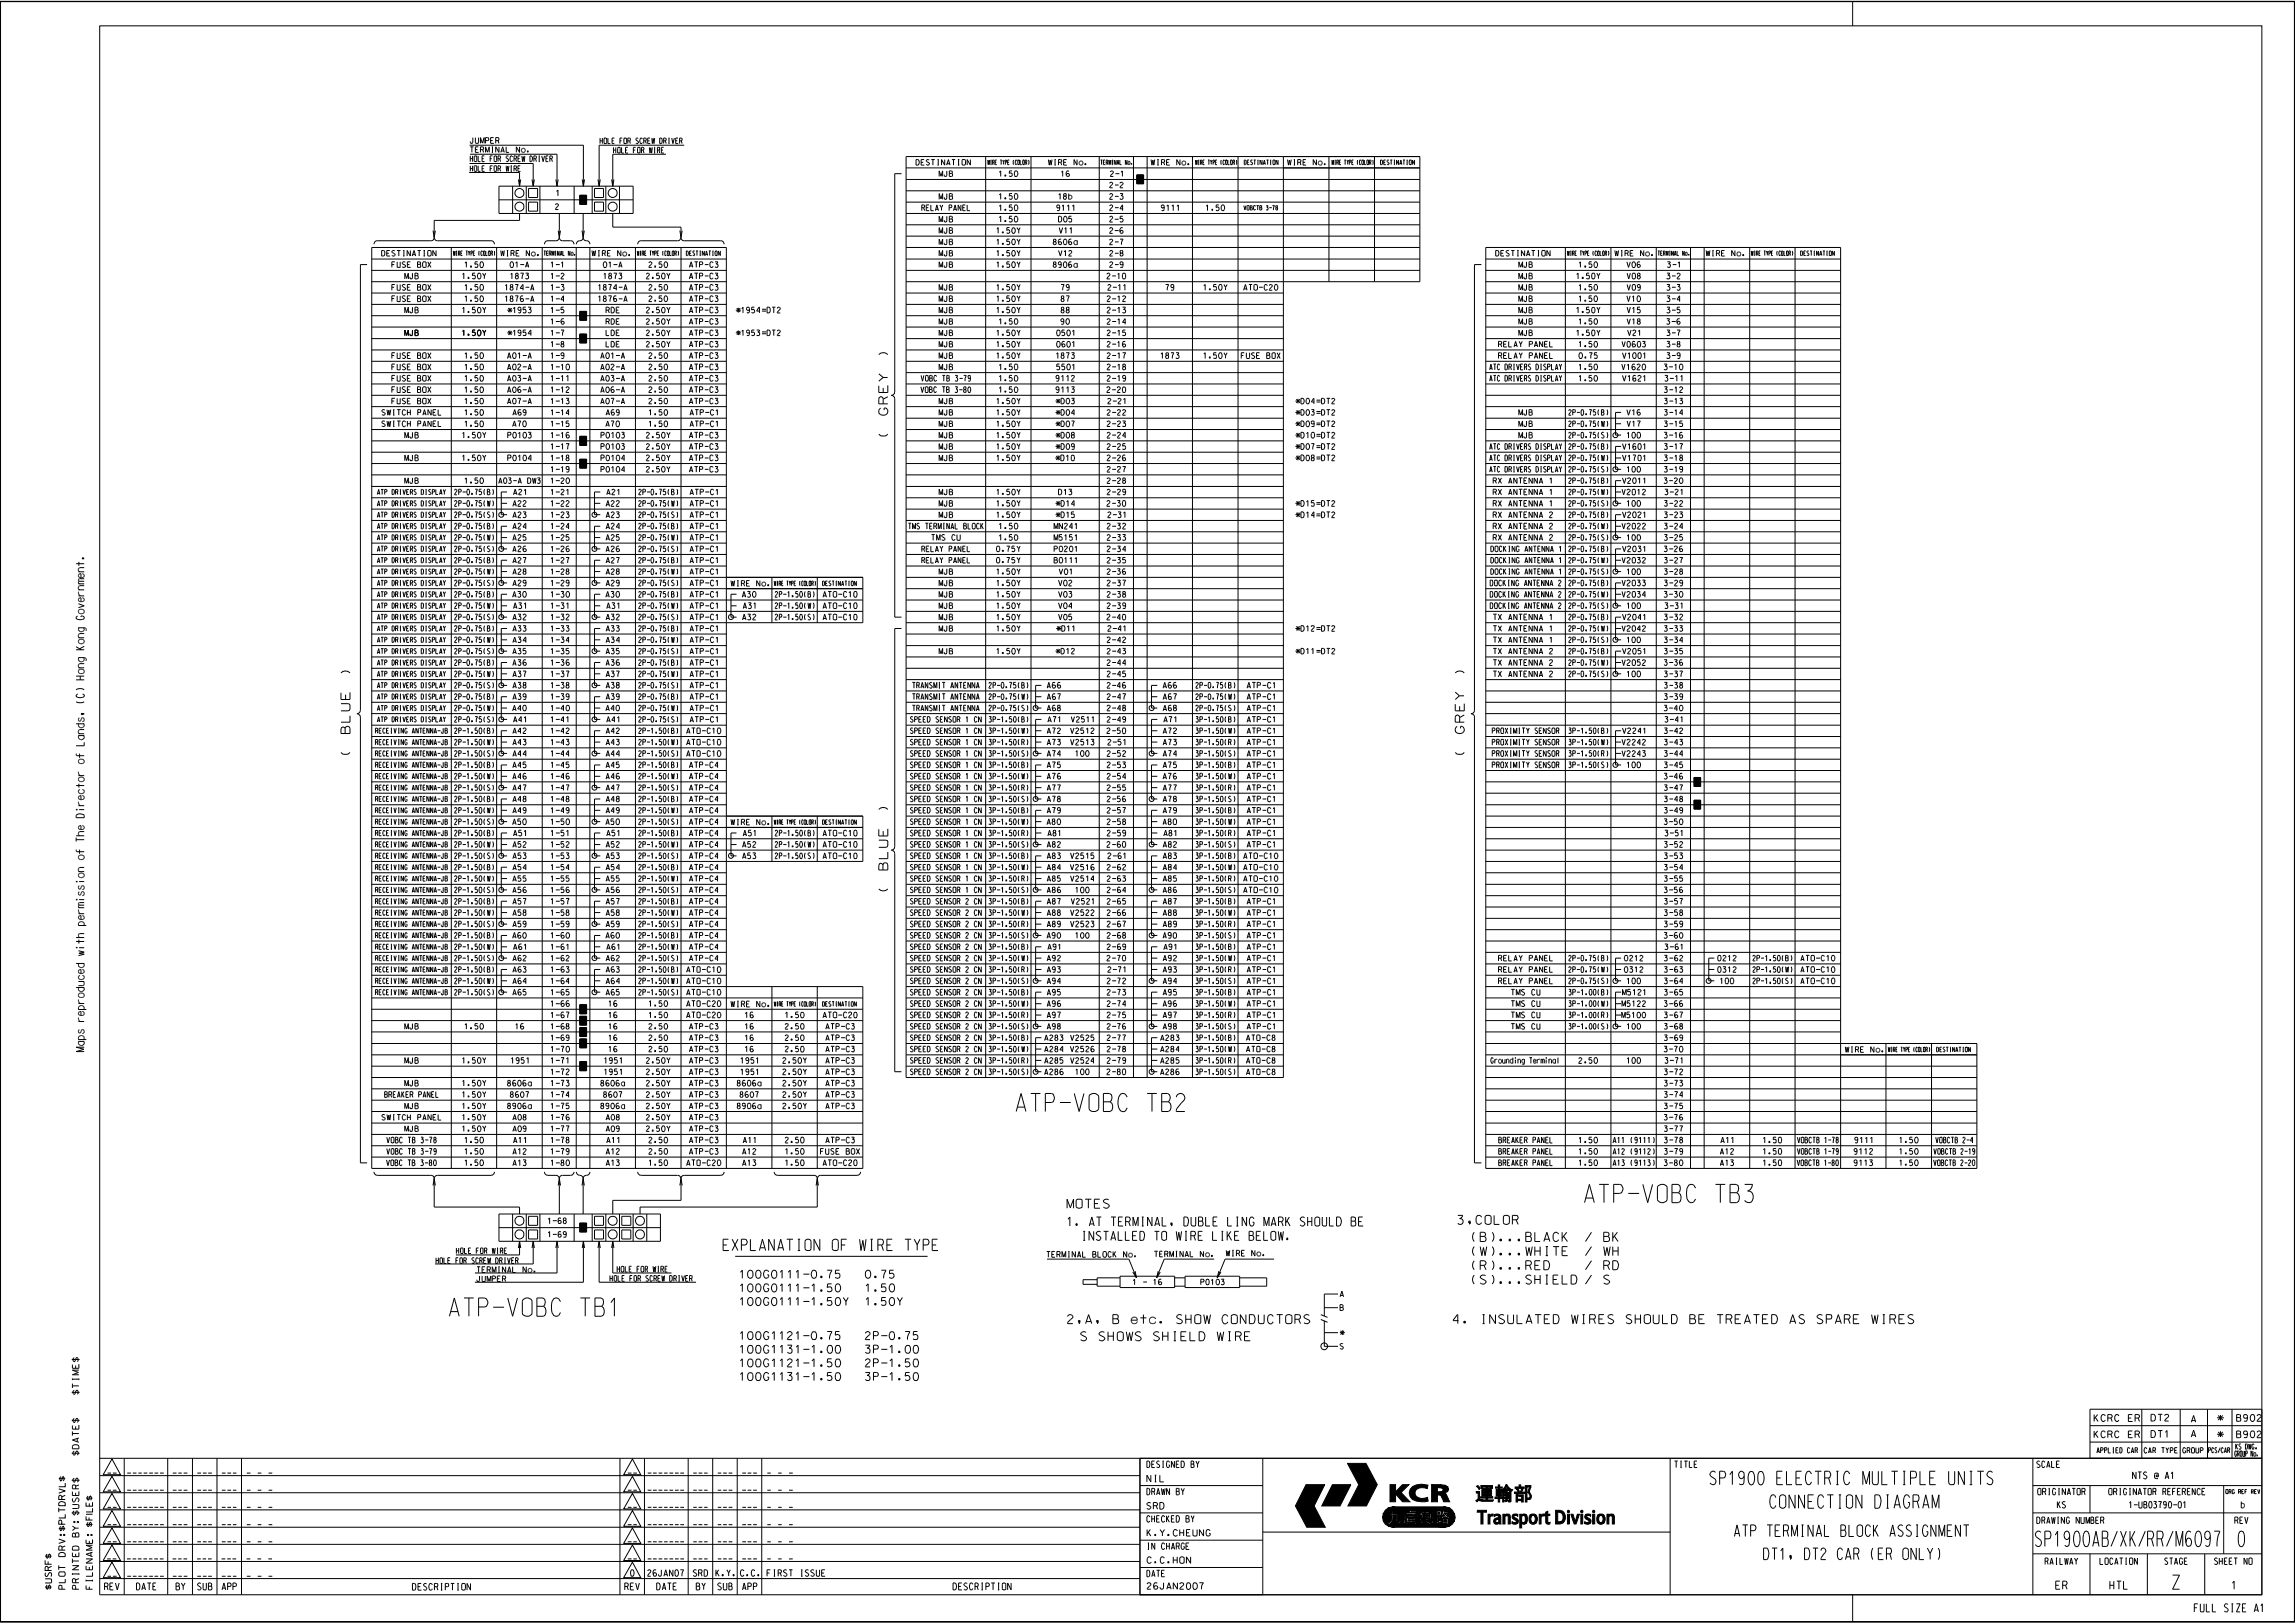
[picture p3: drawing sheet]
<svg xmlns="http://www.w3.org/2000/svg" width="420mm" height="297mm" viewBox="0 0 420 297" stroke-linecap="round" stroke-linejoin="round" font-family="sans-serif">
<defs><g id="words">
<g font-size="3.3">
<text x="186" y="203.4">ATP-VOBC TB2</text>
<text x="290" y="220.1">ATP-VOBC TB3</text>
<text x="82.3" y="240.9">ATP-VOBC TB1</text>
</g>
<g font-size="2.8">
<text x="372.5" y="283">SP1900AB</text>
<text x="388.1" y="283">XK</text>
<text x="393" y="283">RR</text>
<text x="398.2" y="283">M6097</text>
<text x="409.6" y="283">0</text>
</g>
<text font-size="2.6" x="397.6" y="290.8">Z</text>
<g font-size="2.5">
<text x="270" y="274.6">„B¿Ø‡¡</text>
<text x="270.3" y="278.9">Transport Division</text>
</g>
<g font-size="2.4">
<text x="312.9" y="271.7">SP1900 ELECTRIC MULTIPLE UNITS</text>
<text x="323.9" y="276">CONNECTION DIAGRAM</text>
</g>
<g font-size="2.1">
<text x="132.3" y="228.9">EXPLANATION OF WIRE TYPE</text>
<text x="317.4" y="281.2">ATP TERMINAL BLOCK ASSIGNMENT</text>
<text x="322.8" y="285.4">DT1, DT2 CAR (ER ONLY)</text>
</g>
<g font-size="1.7">
<text x="195.3" y="221.1">MOTES</text>
<text x="195.4" y="224.4">1. AT TERMINAL, DUBLE LING MARK SHOULD BE</text>
<text x="198" y="227">INSTALLED TO WIRE LIKE BELOW.</text>
<text x="266.8" y="224.1">3,COLOR</text>
<text x="269.2" y="227.2">(B)...BLACK</text>
<text x="290.2" y="227.2">/ BK</text>
<text x="269.2" y="232.4">(R)...RED</text>
<text x="269.2" y="229.8">(W)...WHITE</text>
<text x="290.2" y="229.8">/ WH</text>
<text x="290.2" y="232.4">/ RD</text>
<text x="269.2" y="235">(S)...SHIELD</text>
<text x="290.2" y="235">/ S</text>
<text x="195.4" y="242.2">2,A, B etc. SHOW CONDUCTORS</text>
<text x="197.8" y="245.4">S SHOWS SHIELD WIRE</text>
<text x="266" y="242.2">4. INSULATED WIRES SHOULD BE TREATED AS SPARE WIRES</text>
</g>
<g font-size="1.5">
<text x="135.4" y="233.9">100G0111-0.75</text>
<text x="158.4" y="233.9">0.75</text>
<text x="135.4" y="238.9">100G0111-1.50Y</text>
<text x="135.4" y="236.4">100G0111-1.50</text>
<text x="158.4" y="238.9">1.50Y</text>
<text x="158.4" y="236.4">1.50</text>
<text x="135.4" y="245.1">100G1121-0.75</text>
<text x="158.4" y="245.1">2P-0.75</text>
<text x="135.4" y="247.6">100G1131-1.00</text>
<text x="135.4" y="250.1">100G1121-1.50</text>
<text x="158.4" y="247.6">3P-1.00</text>
<text x="158.4" y="250.1">2P-1.50</text>
<text x="135.4" y="252.6">100G1131-1.50</text>
<text x="158.4" y="252.6">3P-1.50</text>
<text x="376.2" y="290.8">ER</text>
<text x="386.1" y="290.8">HTL</text>
<text x="408.4" y="290.8">1</text>
<text x="401.6" y="295">FULL SIZE A1</text>
</g>
<g font-size="1.2">
<text x="383.3" y="263.1">KCRC ER</text>
<text x="383.3" y="260.1">KCRC ER</text>
<text x="393.7" y="260">DT2</text>
<text x="393.7" y="263">DT1</text>
<text x="401" y="263">A</text>
<text x="401" y="260.3">A</text>
<text x="405.8" y="263.1">*</text>
<text x="405.8" y="260.1">*</text>
<text x="409.3" y="263.1">B902</text>
<text x="409.3" y="260.1">B902</text>
<text x="19.7" y="269.6">__</text>
<text x="23.3" y="269.6">_______</text>
<text x="31.6" y="269.6">___</text>
<text x="36.1" y="269.6">___</text>
<text x="40.6" y="269.6">___</text>
<text x="45.2" y="269.6">_ _ _</text>
<text x="114.9" y="269.6">__</text>
<text x="118.5" y="269.6">_______</text>
<text x="126.8" y="269.6">___</text>
<text x="131.3" y="269.6">___</text>
<text x="135.8" y="269.6">___</text>
<text x="140.4" y="269.6">_ _ _</text>
<text x="19.7" y="272.7">__</text>
<text x="19.7" y="275.9">__</text>
<text x="23.3" y="272.7">_______</text>
<text x="23.3" y="275.9">_______</text>
<text x="31.6" y="272.7">___</text>
<text x="31.6" y="275.9">___</text>
<text x="36.1" y="272.7">___</text>
<text x="36.1" y="275.9">___</text>
<text x="40.6" y="272.7">___</text>
<text x="40.6" y="275.9">___</text>
<text x="45.2" y="272.7">_ _ _</text>
<text x="45.2" y="275.9">_ _ _</text>
<text x="114.9" y="275.9">__</text>
<text x="114.9" y="272.7">__</text>
<text x="118.5" y="275.9">_______</text>
<text x="118.5" y="272.7">_______</text>
<text x="126.8" y="275.9">___</text>
<text x="126.8" y="272.7">___</text>
<text x="131.3" y="275.9">___</text>
<text x="131.3" y="272.7">___</text>
<text x="135.8" y="275.9">___</text>
<text x="135.8" y="272.7">___</text>
<text x="140.4" y="275.9">_ _ _</text>
<text x="140.4" y="272.7">_ _ _</text>
<text x="209.9" y="271.2">NIL</text>
<text x="376.5" y="276">KS</text>
<text x="389.6" y="276">1-UB03790-01</text>
<text x="390.3" y="270.6">NTS @ A1</text>
<text x="410.2" y="276">b</text>
<text x="19.7" y="279">__</text>
<text x="23.3" y="279">_______</text>
<text x="31.6" y="279">___</text>
<text x="36.1" y="279">___</text>
<text x="40.6" y="279">___</text>
<text x="45.2" y="279">_ _ _</text>
<text x="114.9" y="279">__</text>
<text x="118.5" y="279">_______</text>
<text x="126.8" y="279">___</text>
<text x="131.3" y="279">___</text>
<text x="135.8" y="279">___</text>
<text x="140.4" y="279">_ _ _</text>
<text x="209.9" y="276.2">SRD</text>
<text x="209.9" y="281.1">K.Y.CHEUNG</text>
<text x="19.6" y="285.3">__</text>
<text x="19.7" y="282.2">__</text>
<text x="23.2" y="285.3">_______</text>
<text x="23.3" y="282.2">_______</text>
<text x="31.6" y="285.3">___</text>
<text x="31.6" y="282.2">___</text>
<text x="36.1" y="285.3">___</text>
<text x="36.1" y="282.2">___</text>
<text x="40.6" y="285.3">___</text>
<text x="40.6" y="282.2">___</text>
<text x="45.1" y="285.3">_ _ _</text>
<text x="45.2" y="282.2">_ _ _</text>
<text x="114.9" y="285.3">__</text>
<text x="114.9" y="282.2">__</text>
<text x="118.5" y="285.3">_______</text>
<text x="118.5" y="282.2">_______</text>
<text x="126.8" y="285.3">___</text>
<text x="126.8" y="282.2">___</text>
<text x="131.3" y="285.3">___</text>
<text x="131.3" y="282.2">___</text>
<text x="135.8" y="285.3">___</text>
<text x="135.8" y="282.2">___</text>
<text x="140.4" y="285.3">_ _ _</text>
<text x="140.4" y="282.2">_ _ _</text>
<text x="209.9" y="286.1">C.C.HON</text>
<text x="19.1" y="290.9">REV</text>
<text x="19.7" y="288.4">__</text>
<text x="23.3" y="288.4">_______</text>
<text x="25" y="290.9">DATE</text>
<text x="31.6" y="288.4">___</text>
<text x="32.2" y="290.9">BY</text>
<text x="36.1" y="288.4">___</text>
<text x="36.2" y="290.9">SUB</text>
<text x="40.6" y="288.4">___</text>
<text x="40.6" y="290.9">APP</text>
<text x="45.2" y="288.4">_ _ _</text>
<text x="75.5" y="291">DESCRIPTION</text>
<text x="114.3" y="290.9">REV</text>
<text x="115.4" y="288.4">0</text>
<text x="118.5" y="288.4">26JAN07</text>
<text x="120.2" y="290.9">DATE</text>
<text x="126.9" y="288.4">SRD</text>
<text x="127.4" y="290.9">BY</text>
<text x="131" y="288.4">K.Y.</text>
<text x="131.4" y="290.9">SUB</text>
<text x="135.5" y="288.4">C.C.</text>
<text x="135.9" y="290.9">APP</text>
<text x="140.4" y="288.4">FIRST ISSUE</text>
<text x="174.4" y="290.9">DESCRIPTION</text>
<text x="209.9" y="290.8">26JAN2007</text>
</g>
<g font-size="1">
<text x="86.1" y="26.2">JUMPER</text>
<text x="86.1" y="27.9">TERMINAL No.</text>
<text x="86.1" y="29.6">HOLE FOR SCREW DRIVER</text>
<text x="109.8" y="26.3">HOLE FOR SCREW DRIVER</text>
<text x="112.3" y="28">HOLE FOR WIRE</text>
<text x="86.1" y="31.4">HOLE FOR WIRE</text>
<text x="101.8" y="35.8">1</text>
<text x="167.6" y="30.2">DESTINATION</text>
<text x="171.9" y="32.3">MJB</text>
<text x="182.8" y="32.3">1.50</text>
<text x="191.9" y="30.2">WIRE No.</text>
<text x="194.2" y="32.3">16</text>
<text x="203.1" y="34.4">2-2</text>
<text x="203.2" y="32.3">2-1</text>
<text x="210.7" y="30.2">WIRE No.</text>
<text x="235.6" y="30.2">WIRE No.</text>
<text x="101.7" y="38.3">2</text>
<text x="168.7" y="38.5">RELAY PANEL</text>
<text x="171.9" y="36.5">MJB</text>
<text x="171.9" y="40.6">MJB</text>
<text x="182.8" y="36.5">1.50</text>
<text x="182.8" y="40.6">1.50</text>
<text x="182.8" y="38.5">1.50</text>
<text x="193.4" y="38.5">9111</text>
<text x="193.7" y="36.5">18b</text>
<text x="193.7" y="40.6">D05</text>
<text x="203.1" y="40.6">2-5</text>
<text x="203.1" y="38.5">2-4</text>
<text x="203.1" y="36.5">2-3</text>
<text x="212.5" y="38.5">9111</text>
<text x="220.7" y="38.5">1.50</text>
<text x="69.8" y="46.9">DESTINATION</text>
<text x="91.6" y="46.9">WIRE No.</text>
<text x="108.3" y="46.9">WIRE No.</text>
<text x="171.9" y="46.9">MJB</text>
<text x="171.9" y="42.7">MJB</text>
<text x="171.9" y="44.8">MJB</text>
<text x="182.4" y="46.9">1.50Y</text>
<text x="182.4" y="42.7">1.50Y</text>
<text x="182.4" y="44.8">1.50Y</text>
<text x="192.7" y="44.8">8606a</text>
<text x="193.7" y="46.9">V12</text>
<text x="193.8" y="42.7">V11</text>
<text x="203.1" y="42.7">2-6</text>
<text x="203.1" y="46.9">2-8</text>
<text x="203.1" y="44.8">2-7</text>
<text x="273.7" y="46.9">DESTINATION</text>
<text x="295.5" y="46.9">WIRE No.</text>
<text x="312.2" y="46.9">WIRE No.</text>
<text x="71.7" y="48.9">FUSE BOX</text>
<text x="71.7" y="53.1">FUSE BOX</text>
<text x="74.1" y="51">MJB</text>
<text x="84.6" y="51">1.50Y</text>
<text x="85" y="48.9">1.50</text>
<text x="85" y="53.1">1.50</text>
<text x="92.4" y="53.1">1874-A</text>
<text x="93.4" y="48.9">01-A</text>
<text x="93.4" y="51">1873</text>
<text x="100.8" y="48.9">1-1</text>
<text x="100.8" y="51">1-2</text>
<text x="100.8" y="53.1">1-3</text>
<text x="109.5" y="53.1">1874-A</text>
<text x="110.4" y="48.9">01-A</text>
<text x="110.5" y="51">1873</text>
<text x="118.3" y="51">2.50Y</text>
<text x="118.7" y="53.1">2.50</text>
<text x="118.7" y="48.9">2.50</text>
<text x="126.2" y="53.1">ATP-C3</text>
<text x="126.2" y="51">ATP-C3</text>
<text x="126.2" y="48.9">ATP-C3</text>
<text x="171.9" y="53.1">MJB</text>
<text x="171.9" y="48.9">MJB</text>
<text x="182.4" y="53.1">1.50Y</text>
<text x="182.4" y="48.9">1.50Y</text>
<text x="192.7" y="48.9">8906a</text>
<text x="194.2" y="53.1">79</text>
<text x="202.6" y="51">2-10</text>
<text x="202.7" y="53.1">2-11</text>
<text x="203.1" y="48.9">2-9</text>
<text x="213.3" y="53.1">79</text>
<text x="220.2" y="53.1">1.50Y</text>
<text x="227.6" y="53.1">ATO-C20</text>
<text x="278" y="53.1">MJB</text>
<text x="278" y="51">MJB</text>
<text x="278" y="48.9">MJB</text>
<text x="288.5" y="51">1.50Y</text>
<text x="288.9" y="53.1">1.50</text>
<text x="288.9" y="48.9">1.50</text>
<text x="297.7" y="48.9">V06</text>
<text x="297.8" y="51">V08</text>
<text x="297.8" y="53.1">V09</text>
<text x="305" y="53.1">3-3</text>
<text x="305" y="51">3-2</text>
<text x="305.2" y="48.9">3-1</text>
<text x="71.7" y="55.2">FUSE BOX</text>
<text x="74.1" y="57.3">MJB</text>
<text x="84.6" y="57.3">1.50Y</text>
<text x="85" y="55.2">1.50</text>
<text x="92.4" y="55.2">1876-A</text>
<text x="92.9" y="57.3">*1953</text>
<text x="100.8" y="55.2">1-4</text>
<text x="100.8" y="57.3">1-5</text>
<text x="100.8" y="59.3">1-6</text>
<text x="109.5" y="55.2">1876-A</text>
<text x="110.9" y="57.3">RDE</text>
<text x="110.9" y="59.3">RDE</text>
<text x="118.3" y="57.3">2.50Y</text>
<text x="118.3" y="59.3">2.50Y</text>
<text x="118.7" y="55.2">2.50</text>
<text x="126.2" y="59.3">ATP-C3</text>
<text x="126.2" y="57.3">ATP-C3</text>
<text x="126.2" y="55.2">ATP-C3</text>
<text x="134.7" y="57.3">*1954=DT2</text>
<text x="171.9" y="55.2">MJB</text>
<text x="171.9" y="59.3">MJB</text>
<text x="171.9" y="57.3">MJB</text>
<text x="182.4" y="55.2">1.50Y</text>
<text x="182.4" y="57.3">1.50Y</text>
<text x="182.8" y="59.3">1.50</text>
<text x="194.2" y="59.3">90</text>
<text x="194.2" y="55.2">87</text>
<text x="194.2" y="57.3">88</text>
<text x="202.6" y="55.2">2-12</text>
<text x="202.6" y="59.3">2-14</text>
<text x="202.6" y="57.3">2-13</text>
<text x="278" y="55.2">MJB</text>
<text x="278" y="57.3">MJB</text>
<text x="278" y="59.3">MJB</text>
<text x="288.5" y="57.3">1.50Y</text>
<text x="288.9" y="55.2">1.50</text>
<text x="288.9" y="59.3">1.50</text>
<text x="297.7" y="55.2">V10</text>
<text x="297.8" y="57.3">V15</text>
<text x="297.8" y="59.3">V18</text>
<text x="305" y="59.3">3-6</text>
<text x="305" y="57.3">3-5</text>
<text x="305" y="55.2">3-4</text>
<text x="71.7" y="65.6">FUSE BOX</text>
<text x="74.1" y="61.4">MJB</text>
<text x="84.6" y="61.4">1.50Y</text>
<text x="85" y="65.6">1.50</text>
<text x="92.9" y="65.6">A01-A</text>
<text x="92.9" y="61.4">*1954</text>
<text x="100.8" y="61.4">1-7</text>
<text x="100.8" y="65.6">1-9</text>
<text x="100.8" y="63.5">1-8</text>
<text x="109.9" y="65.6">A01-A</text>
<text x="110.9" y="63.5">LDE</text>
<text x="110.9" y="61.4">LDE</text>
<text x="118.3" y="61.4">2.50Y</text>
<text x="118.3" y="63.5">2.50Y</text>
<text x="118.7" y="65.6">2.50</text>
<text x="126.2" y="65.6">ATP-C3</text>
<text x="126.2" y="63.5">ATP-C3</text>
<text x="126.2" y="61.4">ATP-C3</text>
<text x="134.7" y="61.4">*1953=DT2</text>
<text x="171.9" y="63.5">MJB</text>
<text x="171.9" y="61.4">MJB</text>
<text x="171.9" y="65.6">MJB</text>
<text x="182.4" y="63.5">1.50Y</text>
<text x="182.4" y="61.4">1.50Y</text>
<text x="182.4" y="65.6">1.50Y</text>
<text x="193.3" y="65.6">1873</text>
<text x="193.4" y="63.5">0601</text>
<text x="193.4" y="61.4">0501</text>
<text x="202.6" y="63.5">2-16</text>
<text x="202.6" y="61.4">2-15</text>
<text x="202.6" y="65.6">2-17</text>
<text x="212.4" y="65.6">1873</text>
<text x="220.2" y="65.6">1.50Y</text>
<text x="227.2" y="65.6">FUSE BOX</text>
<text x="274.2" y="65.6">RELAY PANEL</text>
<text x="274.2" y="63.5">RELAY PANEL</text>
<text x="278" y="61.4">MJB</text>
<text x="288.5" y="61.4">1.50Y</text>
<text x="288.9" y="63.5">1.50</text>
<text x="289" y="65.6">0.75</text>
<text x="296.8" y="63.5">V0603</text>
<text x="296.9" y="65.6">V1001</text>
<text x="297.9" y="61.4">V21</text>
<text x="305" y="65.6">3-9</text>
<text x="305" y="63.5">3-8</text>
<text x="305" y="61.4">3-7</text>
<text x="71.7" y="71.8">FUSE BOX</text>
<text x="71.7" y="69.8">FUSE BOX</text>
<text x="71.7" y="67.7">FUSE BOX</text>
<text x="85" y="71.8">1.50</text>
<text x="85" y="69.8">1.50</text>
<text x="85" y="67.7">1.50</text>
<text x="92.9" y="67.7">A02-A</text>
<text x="92.9" y="69.8">A03-A</text>
<text x="92.9" y="71.8">A06-A</text>
<text x="100.8" y="71.8">1-12</text>
<text x="100.8" y="69.8">1-11</text>
<text x="100.8" y="67.7">1-10</text>
<text x="109.9" y="71.8">A06-A</text>
<text x="109.9" y="69.8">A03-A</text>
<text x="109.9" y="67.7">A02-A</text>
<text x="118.7" y="67.7">2.50</text>
<text x="118.7" y="69.8">2.50</text>
<text x="118.7" y="71.8">2.50</text>
<text x="126.2" y="71.8">ATP-C3</text>
<text x="126.2" y="69.8">ATP-C3</text>
<text x="126.2" y="67.7">ATP-C3</text>
<text x="168.5" y="71.8">VOBC TB 3-80</text>
<text x="168.6" y="69.8">VOBC TB 3-79</text>
<text x="171.9" y="67.7">MJB</text>
<text x="182.8" y="67.7">1.50</text>
<text x="182.8" y="71.8">1.50</text>
<text x="182.8" y="69.8">1.50</text>
<text x="193.3" y="71.8">9113</text>
<text x="193.3" y="69.8">9112</text>
<text x="193.4" y="67.7">5501</text>
<text x="202.6" y="71.8">2-20</text>
<text x="202.6" y="69.8">2-19</text>
<text x="202.6" y="67.7">2-18</text>
<text x="272.6" y="69.8">ATC DRIVERS DISPLAY</text>
<text x="272.6" y="67.7">ATC DRIVERS DISPLAY</text>
<text x="288.9" y="69.8">1.50</text>
<text x="288.9" y="67.7">1.50</text>
<text x="296.8" y="67.7">V1620</text>
<text x="296.9" y="69.8">V1621</text>
<text x="304.5" y="67.7">3-10</text>
<text x="304.6" y="71.8">3-12</text>
<text x="304.7" y="69.8">3-11</text>
<text x="69.9" y="76">SWITCH PANEL</text>
<text x="71.7" y="73.9">FUSE BOX</text>
<text x="85" y="76">1.50</text>
<text x="85" y="73.9">1.50</text>
<text x="92.9" y="73.9">A07-A</text>
<text x="93.9" y="76">A69</text>
<text x="100.8" y="76">1-14</text>
<text x="100.8" y="73.9">1-13</text>
<text x="109.9" y="73.9">A07-A</text>
<text x="110.9" y="76">A69</text>
<text x="118.7" y="76">1.50</text>
<text x="118.7" y="73.9">2.50</text>
<text x="126.2" y="73.9">ATP-C3</text>
<text x="126.3" y="76">ATP-C1</text>
<text x="171.9" y="76">MJB</text>
<text x="171.9" y="73.9">MJB</text>
<text x="182.4" y="76">1.50Y</text>
<text x="182.4" y="73.9">1.50Y</text>
<text x="193.3" y="76">*D04</text>
<text x="193.3" y="73.9">*D03</text>
<text x="202.6" y="76">2-22</text>
<text x="202.7" y="73.9">2-21</text>
<text x="237.2" y="76">*D03=DT2</text>
<text x="237.2" y="73.9">*D04=DT2</text>
<text x="278" y="76">MJB</text>
<text x="287.1" y="76">2P-0.75(B)</text>
<text x="297.7" y="76">V16</text>
<text x="304.6" y="76">3-14</text>
<text x="304.6" y="73.9">3-13</text>
<text x="69.9" y="78.1">SWITCH PANEL</text>
<text x="74.1" y="80.2">MJB</text>
<text x="84.6" y="80.2">1.50Y</text>
<text x="85" y="78.1">1.50</text>
<text x="92.9" y="80.2">P0103</text>
<text x="93.8" y="78.1">A70</text>
<text x="100.8" y="82.2">1-17</text>
<text x="100.8" y="80.2">1-16</text>
<text x="100.8" y="78.1">1-15</text>
<text x="110" y="82.2">P0103</text>
<text x="110" y="80.2">P0103</text>
<text x="110.9" y="78.1">A70</text>
<text x="118.3" y="82.2">2.50Y</text>
<text x="118.3" y="80.2">2.50Y</text>
<text x="118.7" y="78.1">1.50</text>
<text x="126.2" y="80.2">ATP-C3</text>
<text x="126.2" y="82.2">ATP-C3</text>
<text x="126.3" y="78.1">ATP-C1</text>
<text x="171.9" y="82.2">MJB</text>
<text x="171.9" y="78.1">MJB</text>
<text x="171.9" y="80.2">MJB</text>
<text x="182.4" y="82.2">1.50Y</text>
<text x="182.4" y="78.1">1.50Y</text>
<text x="182.4" y="80.2">1.50Y</text>
<text x="193.3" y="78.1">*D07</text>
<text x="193.3" y="80.2">*D08</text>
<text x="193.3" y="82.2">*D09</text>
<text x="202.6" y="82.2">2-25</text>
<text x="202.6" y="80.2">2-24</text>
<text x="202.6" y="78.1">2-23</text>
<text x="237.2" y="78.1">*D09=DT2</text>
<text x="237.2" y="82.2">*D07=DT2</text>
<text x="237.2" y="80.2">*D10=DT2</text>
<text x="272.6" y="82.2">ATC DRIVERS DISPLAY</text>
<text x="278" y="80.2">MJB</text>
<text x="278" y="78.1">MJB</text>
<text x="287.1" y="80.2">2P-0.75(S)</text>
<text x="287.1" y="78.1">2P-0.75(W)</text>
<text x="287.1" y="82.2">2P-0.75(B)</text>
<text x="296.9" y="82.2">V1601</text>
<text x="297.7" y="80.2">100</text>
<text x="297.8" y="78.1">V17</text>
<text x="304.5" y="80.2">3-16</text>
<text x="304.6" y="78.1">3-15</text>
<text x="304.6" y="82.2">3-17</text>
<text x="74.1" y="84.3">MJB</text>
<text x="74.1" y="88.5">MJB</text>
<text x="84.6" y="84.3">1.50Y</text>
<text x="85" y="88.5">1.50</text>
<text x="91.3" y="88.5">A03-A DW3</text>
<text x="92.9" y="84.3">P0104</text>
<text x="100.8" y="88.5">1-20</text>
<text x="100.8" y="86.4">1-19</text>
<text x="100.8" y="84.3">1-18</text>
<text x="110" y="86.4">P0104</text>
<text x="110" y="84.3">P0104</text>
<text x="118.3" y="86.4">2.50Y</text>
<text x="118.3" y="84.3">2.50Y</text>
<text x="126.2" y="84.3">ATP-C3</text>
<text x="126.2" y="86.4">ATP-C3</text>
<text x="171.9" y="84.3">MJB</text>
<text x="182.4" y="84.3">1.50Y</text>
<text x="193.2" y="84.3">*D10</text>
<text x="202.6" y="84.3">2-26</text>
<text x="202.6" y="88.5">2-28</text>
<text x="202.6" y="86.4">2-27</text>
<text x="237.2" y="84.3">*D08=DT2</text>
<text x="272.6" y="86.4">ATC DRIVERS DISPLAY</text>
<text x="272.6" y="84.3">ATC DRIVERS DISPLAY</text>
<text x="273.3" y="88.5">RX ANTENNA 1</text>
<text x="287.1" y="86.4">2P-0.75(S)</text>
<text x="287.1" y="84.3">2P-0.75(W)</text>
<text x="287.1" y="88.5">2P-0.75(B)</text>
<text x="296.9" y="84.3">V1701</text>
<text x="296.9" y="88.5">V2011</text>
<text x="297.7" y="86.4">100</text>
<text x="304.5" y="88.5">3-20</text>
<text x="304.6" y="84.3">3-18</text>
<text x="304.6" y="86.4">3-19</text>
<text x="69.1" y="94.7">ATP DRIVERS DISPLAY</text>
<text x="69.1" y="92.6">ATP DRIVERS DISPLAY</text>
<text x="69.1" y="90.5">ATP DRIVERS DISPLAY</text>
<text x="83.2" y="94.7">2P-0.75(S)</text>
<text x="83.2" y="92.6">2P-0.75(W)</text>
<text x="83.2" y="90.6">2P-0.75(B)</text>
<text x="93.9" y="92.6">A22</text>
<text x="93.9" y="94.7">A23</text>
<text x="94" y="90.6">A21</text>
<text x="100.8" y="94.7">1-23</text>
<text x="100.8" y="92.6">1-22</text>
<text x="100.8" y="90.6">1-21</text>
<text x="110.9" y="94.7">A23</text>
<text x="110.9" y="92.6">A22</text>
<text x="111" y="90.6">A21</text>
<text x="116.9" y="94.7">2P-0.75(S)</text>
<text x="116.9" y="92.6">2P-0.75(W)</text>
<text x="116.9" y="90.6">2P-0.75(B)</text>
<text x="126.3" y="94.7">ATP-C1</text>
<text x="126.3" y="92.6">ATP-C1</text>
<text x="126.3" y="90.6">ATP-C1</text>
<text x="171.9" y="94.7">MJB</text>
<text x="171.9" y="92.6">MJB</text>
<text x="171.9" y="90.6">MJB</text>
<text x="182.4" y="94.7">1.50Y</text>
<text x="182.4" y="92.6">1.50Y</text>
<text x="182.4" y="90.6">1.50Y</text>
<text x="193.3" y="94.7">*D15</text>
<text x="193.3" y="92.6">*D14</text>
<text x="193.7" y="90.6">D13</text>
<text x="202.6" y="92.6">2-30</text>
<text x="202.6" y="90.6">2-29</text>
<text x="202.7" y="94.7">2-31</text>
<text x="237.2" y="92.6">*D15=DT2</text>
<text x="237.2" y="94.7">*D14=DT2</text>
<text x="273.3" y="94.7">RX ANTENNA 2</text>
<text x="273.3" y="92.6">RX ANTENNA 1</text>
<text x="273.3" y="90.6">RX ANTENNA 1</text>
<text x="287.1" y="92.6">2P-0.75(S)</text>
<text x="287.1" y="90.6">2P-0.75(W)</text>
<text x="287.1" y="94.7">2P-0.75(B)</text>
<text x="296.8" y="90.6">V2012</text>
<text x="296.9" y="94.7">V2021</text>
<text x="297.7" y="92.6">100</text>
<text x="304.6" y="94.7">3-23</text>
<text x="304.6" y="92.6">3-22</text>
<text x="304.7" y="90.6">3-21</text>
<text x="69.1" y="100.9">ATP DRIVERS DISPLAY</text>
<text x="69.1" y="98.8">ATP DRIVERS DISPLAY</text>
<text x="69.1" y="96.8">ATP DRIVERS DISPLAY</text>
<text x="83.2" y="101">2P-0.75(S)</text>
<text x="83.2" y="98.9">2P-0.75(W)</text>
<text x="83.2" y="96.8">2P-0.75(B)</text>
<text x="93.8" y="101">A26</text>
<text x="93.9" y="98.9">A25</text>
<text x="93.9" y="96.8">A24</text>
<text x="100.8" y="101">1-26</text>
<text x="100.8" y="98.9">1-25</text>
<text x="100.8" y="96.8">1-24</text>
<text x="110.9" y="101">A26</text>
<text x="110.9" y="98.9">A25</text>
<text x="110.9" y="96.8">A24</text>
<text x="116.9" y="101">2P-0.75(S)</text>
<text x="116.9" y="98.9">2P-0.75(W)</text>
<text x="116.9" y="96.8">2P-0.75(B)</text>
<text x="126.3" y="98.9">ATP-C1</text>
<text x="126.3" y="101">ATP-C1</text>
<text x="126.3" y="96.8">ATP-C1</text>
<text x="166.2" y="96.8">TMS TERMINAL BLOCK</text>
<text x="168.7" y="101">RELAY PANEL</text>
<text x="170.5" y="98.9">TMS CU</text>
<text x="182.4" y="101">0.75Y</text>
<text x="182.8" y="96.8">1.50</text>
<text x="182.8" y="98.9">1.50</text>
<text x="192.9" y="96.8">MN241</text>
<text x="192.9" y="98.9">M5151</text>
<text x="192.9" y="101">P0201</text>
<text x="202.6" y="101">2-34</text>
<text x="202.6" y="98.9">2-33</text>
<text x="202.6" y="96.8">2-32</text>
<text x="272.8" y="101">DOCKING ANTENNA 1</text>
<text x="273.3" y="98.9">RX ANTENNA 2</text>
<text x="273.3" y="96.8">RX ANTENNA 2</text>
<text x="287.1" y="98.9">2P-0.75(S)</text>
<text x="287.1" y="96.8">2P-0.75(W)</text>
<text x="287.1" y="101">2P-0.75(B)</text>
<text x="296.8" y="96.8">V2022</text>
<text x="296.9" y="101">V2031</text>
<text x="297.7" y="98.9">100</text>
<text x="304.5" y="101">3-26</text>
<text x="304.6" y="98.9">3-25</text>
<text x="304.6" y="96.8">3-24</text>
<text x="69.1" y="107.2">ATP DRIVERS DISPLAY</text>
<text x="69.1" y="105.1">ATP DRIVERS DISPLAY</text>
<text x="69.1" y="103">ATP DRIVERS DISPLAY</text>
<text x="83.2" y="107.2">2P-0.75(S)</text>
<text x="83.2" y="105.1">2P-0.75(W)</text>
<text x="83.2" y="103">2P-0.75(B)</text>
<text x="93.9" y="103">A27</text>
<text x="93.9" y="105.1">A28</text>
<text x="93.9" y="107.2">A29</text>
<text x="100.8" y="107.2">1-29</text>
<text x="100.8" y="105.1">1-28</text>
<text x="100.8" y="103">1-27</text>
<text x="110.9" y="107.2">A29</text>
<text x="110.9" y="105.1">A28</text>
<text x="110.9" y="103">A27</text>
<text x="116.9" y="107.2">2P-0.75(S)</text>
<text x="116.9" y="105.1">2P-0.75(W)</text>
<text x="116.9" y="103">2P-0.75(B)</text>
<text x="126.3" y="107.2">ATP-C1</text>
<text x="126.3" y="103">ATP-C1</text>
<text x="126.3" y="105.1">ATP-C1</text>
<text x="133.8" y="107.3">WIRE No.</text>
<text x="168.7" y="103">RELAY PANEL</text>
<text x="171.9" y="107.2">MJB</text>
<text x="171.9" y="105.1">MJB</text>
<text x="182.4" y="103">0.75Y</text>
<text x="182.4" y="107.2">1.50Y</text>
<text x="182.4" y="105.1">1.50Y</text>
<text x="192.9" y="103">B0111</text>
<text x="193.7" y="107.2">V02</text>
<text x="193.8" y="105.1">V01</text>
<text x="202.6" y="105.1">2-36</text>
<text x="202.6" y="103">2-35</text>
<text x="202.6" y="107.2">2-37</text>
<text x="272.7" y="107.2">DOCKING ANTENNA 2</text>
<text x="272.8" y="105.1">DOCKING ANTENNA 1</text>
<text x="272.8" y="103">DOCKING ANTENNA 1</text>
<text x="287.1" y="105.1">2P-0.75(S)</text>
<text x="287.1" y="103">2P-0.75(W)</text>
<text x="287.1" y="107.2">2P-0.75(B)</text>
<text x="296.8" y="103">V2032</text>
<text x="296.8" y="107.2">V2033</text>
<text x="297.7" y="105.1">100</text>
<text x="304.6" y="107.2">3-29</text>
<text x="304.6" y="105.1">3-28</text>
<text x="304.6" y="103">3-27</text>
<text x="69.1" y="113.4">ATP DRIVERS DISPLAY</text>
<text x="69.1" y="111.3">ATP DRIVERS DISPLAY</text>
<text x="69.1" y="109.2">ATP DRIVERS DISPLAY</text>
<text x="83.2" y="113.4">2P-0.75(S)</text>
<text x="83.2" y="111.4">2P-0.75(W)</text>
<text x="83.2" y="109.3">2P-0.75(B)</text>
<text x="93.8" y="109.3">A30</text>
<text x="93.9" y="113.4">A32</text>
<text x="94" y="111.4">A31</text>
<text x="100.8" y="113.4">1-32</text>
<text x="100.8" y="111.4">1-31</text>
<text x="100.8" y="109.3">1-30</text>
<text x="110.9" y="109.3">A30</text>
<text x="110.9" y="113.4">A32</text>
<text x="111" y="111.4">A31</text>
<text x="116.9" y="113.4">2P-0.75(S)</text>
<text x="116.9" y="111.4">2P-0.75(W)</text>
<text x="116.9" y="109.3">2P-0.75(B)</text>
<text x="126.3" y="109.3">ATP-C1</text>
<text x="126.3" y="111.4">ATP-C1</text>
<text x="126.3" y="113.4">ATP-C1</text>
<text x="135.8" y="109.3">A30</text>
<text x="135.9" y="113.4">A32</text>
<text x="136" y="111.4">A31</text>
<text x="141.9" y="113.4">2P-1.50(S)</text>
<text x="141.9" y="111.4">2P-1.50(W)</text>
<text x="141.9" y="109.3">2P-1.50(B)</text>
<text x="150.6" y="109.3">ATO-C10</text>
<text x="150.6" y="111.4">ATO-C10</text>
<text x="150.6" y="113.4">ATO-C10</text>
<text x="171.9" y="113.4">MJB</text>
<text x="171.9" y="111.4">MJB</text>
<text x="171.9" y="109.3">MJB</text>
<text x="182.4" y="113.4">1.50Y</text>
<text x="182.4" y="111.4">1.50Y</text>
<text x="182.4" y="109.3">1.50Y</text>
<text x="193.7" y="113.4">V05</text>
<text x="193.7" y="109.3">V03</text>
<text x="193.7" y="111.4">V04</text>
<text x="202.6" y="113.4">2-40</text>
<text x="202.6" y="111.4">2-39</text>
<text x="202.6" y="109.3">2-38</text>
<text x="272.7" y="111.4">DOCKING ANTENNA 2</text>
<text x="272.7" y="109.3">DOCKING ANTENNA 2</text>
<text x="273.3" y="113.4">TX ANTENNA 1</text>
<text x="287.1" y="111.4">2P-0.75(S)</text>
<text x="287.1" y="109.3">2P-0.75(W)</text>
<text x="287.1" y="113.4">2P-0.75(B)</text>
<text x="296.8" y="109.3">V2034</text>
<text x="296.9" y="113.4">V2041</text>
<text x="297.7" y="111.4">100</text>
<text x="304.5" y="109.3">3-30</text>
<text x="304.6" y="113.4">3-32</text>
<text x="304.7" y="111.4">3-31</text>
<text x="69.1" y="119.6">ATP DRIVERS DISPLAY</text>
<text x="69.1" y="117.6">ATP DRIVERS DISPLAY</text>
<text x="69.1" y="115.5">ATP DRIVERS DISPLAY</text>
<text x="83.2" y="119.7">2P-0.75(S)</text>
<text x="83.2" y="117.6">2P-0.75(W)</text>
<text x="83.2" y="115.5">2P-0.75(B)</text>
<text x="93.9" y="119.7">A35</text>
<text x="93.9" y="115.5">A33</text>
<text x="93.9" y="117.6">A34</text>
<text x="100.8" y="119.7">1-35</text>
<text x="100.8" y="117.6">1-34</text>
<text x="100.8" y="115.5">1-33</text>
<text x="110.9" y="119.7">A35</text>
<text x="110.9" y="117.6">A34</text>
<text x="110.9" y="115.5">A33</text>
<text x="116.9" y="119.7">2P-0.75(S)</text>
<text x="116.9" y="117.6">2P-0.75(W)</text>
<text x="116.9" y="115.5">2P-0.75(B)</text>
<text x="126.3" y="119.7">ATP-C1</text>
<text x="126.3" y="117.6">ATP-C1</text>
<text x="126.3" y="115.5">ATP-C1</text>
<text x="171.9" y="119.7">MJB</text>
<text x="171.9" y="115.5">MJB</text>
<text x="182.4" y="119.7">1.50Y</text>
<text x="182.4" y="115.5">1.50Y</text>
<text x="193.3" y="119.7">*D12</text>
<text x="193.4" y="115.5">*D11</text>
<text x="202.6" y="119.7">2-43</text>
<text x="202.6" y="117.6">2-42</text>
<text x="202.7" y="115.5">2-41</text>
<text x="237.2" y="115.5">*D12=DT2</text>
<text x="237.2" y="119.7">*D11=DT2</text>
<text x="273.3" y="119.7">TX ANTENNA 2</text>
<text x="273.3" y="117.6">TX ANTENNA 1</text>
<text x="273.3" y="115.5">TX ANTENNA 1</text>
<text x="287.1" y="117.6">2P-0.75(S)</text>
<text x="287.1" y="115.5">2P-0.75(W)</text>
<text x="287.1" y="119.7">2P-0.75(B)</text>
<text x="296.8" y="115.5">V2042</text>
<text x="296.9" y="119.7">V2051</text>
<text x="297.7" y="117.6">100</text>
<text x="304.6" y="119.7">3-35</text>
<text x="304.6" y="115.5">3-33</text>
<text x="304.6" y="117.6">3-34</text>
<text x="69.1" y="125.9">ATP DRIVERS DISPLAY</text>
<text x="69.1" y="123.8">ATP DRIVERS DISPLAY</text>
<text x="69.1" y="121.7">ATP DRIVERS DISPLAY</text>
<text x="83.2" y="125.9">2P-0.75(S)</text>
<text x="83.2" y="123.8">2P-0.75(W)</text>
<text x="83.2" y="121.8">2P-0.75(B)</text>
<text x="93.8" y="121.8">A36</text>
<text x="93.9" y="123.8">A37</text>
<text x="93.9" y="125.9">A38</text>
<text x="100.8" y="125.9">1-38</text>
<text x="100.8" y="123.8">1-37</text>
<text x="100.8" y="121.8">1-36</text>
<text x="110.9" y="121.8">A36</text>
<text x="110.9" y="125.9">A38</text>
<text x="110.9" y="123.8">A37</text>
<text x="116.9" y="125.9">2P-0.75(S)</text>
<text x="116.9" y="123.8">2P-0.75(W)</text>
<text x="116.9" y="121.8">2P-0.75(B)</text>
<text x="126.3" y="125.9">ATP-C1</text>
<text x="126.3" y="123.8">ATP-C1</text>
<text x="126.3" y="121.8">ATP-C1</text>
<text x="167" y="125.9">TRANSMIT ANTENNA</text>
<text x="181" y="125.9">2P-0.75(B)</text>
<text x="191.6" y="125.9">A66</text>
<text x="202.6" y="125.9">2-46</text>
<text x="202.6" y="123.8">2-45</text>
<text x="202.6" y="121.8">2-44</text>
<text x="212.8" y="125.9">A66</text>
<text x="218.8" y="125.9">2P-0.75(B)</text>
<text x="228.2" y="125.9">ATP-C1</text>
<text x="273.3" y="123.8">TX ANTENNA 2</text>
<text x="273.3" y="121.8">TX ANTENNA 2</text>
<text x="287.1" y="123.8">2P-0.75(S)</text>
<text x="287.1" y="121.8">2P-0.75(W)</text>
<text x="296.8" y="121.8">V2052</text>
<text x="297.7" y="123.8">100</text>
<text x="304.5" y="121.8">3-36</text>
<text x="304.6" y="125.9">3-38</text>
<text x="304.6" y="123.8">3-37</text>
<text x="69.1" y="130">ATP DRIVERS DISPLAY</text>
<text x="69.1" y="128">ATP DRIVERS DISPLAY</text>
<text x="83.2" y="130.1">2P-0.75(W)</text>
<text x="83.2" y="128">2P-0.75(B)</text>
<text x="93.8" y="130.1">A40</text>
<text x="93.9" y="128">A39</text>
<text x="100.8" y="130.1">1-40</text>
<text x="100.8" y="128">1-39</text>
<text x="110.9" y="130.1">A40</text>
<text x="110.9" y="128">A39</text>
<text x="116.9" y="130.1">2P-0.75(W)</text>
<text x="116.9" y="128">2P-0.75(B)</text>
<text x="126.3" y="130.1">ATP-C1</text>
<text x="126.3" y="128">ATP-C1</text>
<text x="167" y="130.1">TRANSMIT ANTENNA</text>
<text x="167" y="128">TRANSMIT ANTENNA</text>
<text x="181" y="130.1">2P-0.75(S)</text>
<text x="181" y="128">2P-0.75(W)</text>
<text x="191.6" y="130.1">A68</text>
<text x="191.6" y="128">A67</text>
<text x="202.6" y="130.1">2-48</text>
<text x="202.6" y="128">2-47</text>
<text x="212.9" y="130.1">A68</text>
<text x="212.9" y="128">A67</text>
<text x="218.8" y="130.1">2P-0.75(S)</text>
<text x="218.8" y="128">2P-0.75(W)</text>
<text x="228.2" y="130.1">ATP-C1</text>
<text x="228.2" y="128">ATP-C1</text>
<text x="304.5" y="130.1">3-40</text>
<text x="304.6" y="128">3-39</text>
<text x="68.7" y="136.3">RECEIVING ANTENNA-JB</text>
<text x="68.7" y="134.2">RECEIVING ANTENNA-JB</text>
<text x="69.1" y="132.1">ATP DRIVERS DISPLAY</text>
<text x="83.2" y="136.3">2P-1.50(W)</text>
<text x="83.2" y="134.2">2P-1.50(B)</text>
<text x="83.2" y="132.2">2P-0.75(S)</text>
<text x="93.9" y="134.2">A42</text>
<text x="93.9" y="136.3">A43</text>
<text x="94" y="132.2">A41</text>
<text x="100.8" y="136.3">1-43</text>
<text x="100.8" y="134.2">1-42</text>
<text x="100.8" y="132.2">1-41</text>
<text x="110.9" y="136.3">A43</text>
<text x="110.9" y="134.2">A42</text>
<text x="111" y="132.2">A41</text>
<text x="116.9" y="136.3">2P-1.50(W)</text>
<text x="116.9" y="134.2">2P-1.50(B)</text>
<text x="116.9" y="132.2">2P-0.75(S)</text>
<text x="125.7" y="134.2">ATO-C10</text>
<text x="125.7" y="136.3">ATO-C10</text>
<text x="126.3" y="132.2">ATP-C1</text>
<text x="166.6" y="136.3">SPEED SENSOR 1 CN</text>
<text x="166.6" y="134.2">SPEED SENSOR 1 CN</text>
<text x="166.6" y="132.2">SPEED SENSOR 1 CN</text>
<text x="181" y="136.3">3P-1.50(R)</text>
<text x="181" y="134.2">3P-1.50(W)</text>
<text x="181" y="132.2">3P-1.50(B)</text>
<text x="191.6" y="136.3">A73</text>
<text x="191.6" y="134.2">A72</text>
<text x="191.8" y="132.2">A71</text>
<text x="195.9" y="136.3">V2513</text>
<text x="195.9" y="134.2">V2512</text>
<text x="196" y="132.2">V2511</text>
<text x="202.6" y="134.2">2-50</text>
<text x="202.6" y="132.2">2-49</text>
<text x="202.7" y="136.3">2-51</text>
<text x="212.9" y="136.3">A73</text>
<text x="212.9" y="134.2">A72</text>
<text x="213" y="132.2">A71</text>
<text x="218.8" y="136.3">3P-1.50(R)</text>
<text x="218.8" y="134.2">3P-1.50(W)</text>
<text x="218.8" y="132.2">3P-1.50(B)</text>
<text x="228.2" y="134.2">ATP-C1</text>
<text x="228.2" y="132.2">ATP-C1</text>
<text x="228.2" y="136.3">ATP-C1</text>
<text x="273.1" y="136.3">PROXIMITY SENSOR</text>
<text x="273.1" y="134.2">PROXIMITY SENSOR</text>
<text x="287.1" y="136.3">3P-1.50(W)</text>
<text x="287.1" y="134.2">3P-1.50(B)</text>
<text x="296.8" y="136.3">V2242</text>
<text x="296.9" y="134.2">V2241</text>
<text x="304.6" y="136.3">3-43</text>
<text x="304.6" y="134.2">3-42</text>
<text x="304.7" y="132.2">3-41</text>
<text x="68.7" y="142.5">RECEIVING ANTENNA-JB</text>
<text x="68.7" y="140.4">RECEIVING ANTENNA-JB</text>
<text x="68.7" y="138.4">RECEIVING ANTENNA-JB</text>
<text x="83.2" y="138.4">2P-1.50(S)</text>
<text x="83.2" y="142.6">2P-1.50(W)</text>
<text x="83.2" y="140.5">2P-1.50(B)</text>
<text x="93.8" y="142.6">A46</text>
<text x="93.9" y="140.5">A45</text>
<text x="93.9" y="138.4">A44</text>
<text x="100.8" y="142.6">1-46</text>
<text x="100.8" y="140.5">1-45</text>
<text x="100.8" y="138.4">1-44</text>
<text x="110.9" y="142.6">A46</text>
<text x="110.9" y="140.5">A45</text>
<text x="110.9" y="138.4">A44</text>
<text x="116.9" y="138.4">2P-1.50(S)</text>
<text x="116.9" y="142.6">2P-1.50(W)</text>
<text x="116.9" y="140.5">2P-1.50(B)</text>
<text x="125.7" y="138.4">ATO-C10</text>
<text x="126.2" y="142.6">ATP-C4</text>
<text x="126.2" y="140.5">ATP-C4</text>
<text x="166.6" y="142.6">SPEED SENSOR 1 CN</text>
<text x="166.6" y="140.5">SPEED SENSOR 1 CN</text>
<text x="166.6" y="138.4">SPEED SENSOR 1 CN</text>
<text x="181" y="138.4">3P-1.50(S)</text>
<text x="181" y="142.6">3P-1.50(W)</text>
<text x="181" y="140.5">3P-1.50(B)</text>
<text x="191.6" y="142.6">A76</text>
<text x="191.6" y="140.5">A75</text>
<text x="191.6" y="138.4">A74</text>
<text x="196.8" y="138.4">100</text>
<text x="202.6" y="142.6">2-54</text>
<text x="202.6" y="140.5">2-53</text>
<text x="202.6" y="138.4">2-52</text>
<text x="212.8" y="142.6">A76</text>
<text x="212.9" y="140.5">A75</text>
<text x="212.9" y="138.4">A74</text>
<text x="218.8" y="138.4">3P-1.50(S)</text>
<text x="218.8" y="142.6">3P-1.50(W)</text>
<text x="218.8" y="140.5">3P-1.50(B)</text>
<text x="228.2" y="140.5">ATP-C1</text>
<text x="228.2" y="142.6">ATP-C1</text>
<text x="228.2" y="138.4">ATP-C1</text>
<text x="273.1" y="140.5">PROXIMITY SENSOR</text>
<text x="273.1" y="138.4">PROXIMITY SENSOR</text>
<text x="287.1" y="140.5">3P-1.50(S)</text>
<text x="287.1" y="138.4">3P-1.50(R)</text>
<text x="296.8" y="138.4">V2243</text>
<text x="297.7" y="140.5">100</text>
<text x="304.5" y="142.6">3-46</text>
<text x="304.6" y="140.5">3-45</text>
<text x="304.6" y="138.4">3-44</text>
<text x="68.7" y="148.8">RECEIVING ANTENNA-JB</text>
<text x="68.7" y="146.7">RECEIVING ANTENNA-JB</text>
<text x="68.7" y="144.6">RECEIVING ANTENNA-JB</text>
<text x="83.2" y="144.6">2P-1.50(S)</text>
<text x="83.2" y="148.8">2P-1.50(W)</text>
<text x="83.2" y="146.7">2P-1.50(B)</text>
<text x="93.9" y="146.7">A48</text>
<text x="93.9" y="148.8">A49</text>
<text x="93.9" y="144.6">A47</text>
<text x="100.8" y="148.8">1-49</text>
<text x="100.8" y="146.7">1-48</text>
<text x="100.8" y="144.6">1-47</text>
<text x="110.9" y="144.6">A47</text>
<text x="110.9" y="148.8">A49</text>
<text x="110.9" y="146.7">A48</text>
<text x="116.9" y="144.6">2P-1.50(S)</text>
<text x="116.9" y="148.8">2P-1.50(W)</text>
<text x="116.9" y="146.7">2P-1.50(B)</text>
<text x="126.2" y="148.8">ATP-C4</text>
<text x="126.2" y="146.7">ATP-C4</text>
<text x="126.2" y="144.6">ATP-C4</text>
<text x="166.6" y="146.7">SPEED SENSOR 1 CN</text>
<text x="166.6" y="144.6">SPEED SENSOR 1 CN</text>
<text x="166.6" y="148.8">SPEED SENSOR 1 CN</text>
<text x="181" y="146.7">3P-1.50(S)</text>
<text x="181" y="144.6">3P-1.50(R)</text>
<text x="181" y="148.8">3P-1.50(B)</text>
<text x="191.6" y="146.7">A78</text>
<text x="191.6" y="144.6">A77</text>
<text x="191.6" y="148.8">A79</text>
<text x="202.6" y="146.7">2-56</text>
<text x="202.6" y="144.6">2-55</text>
<text x="202.6" y="148.8">2-57</text>
<text x="212.9" y="146.7">A78</text>
<text x="212.9" y="144.6">A77</text>
<text x="212.9" y="148.8">A79</text>
<text x="218.8" y="146.7">3P-1.50(S)</text>
<text x="218.8" y="144.6">3P-1.50(R)</text>
<text x="218.8" y="148.8">3P-1.50(B)</text>
<text x="228.2" y="146.7">ATP-C1</text>
<text x="228.2" y="144.6">ATP-C1</text>
<text x="228.2" y="148.8">ATP-C1</text>
<text x="304.6" y="148.8">3-49</text>
<text x="304.6" y="146.7">3-48</text>
<text x="304.6" y="144.6">3-47</text>
<text x="68.7" y="155">RECEIVING ANTENNA-JB</text>
<text x="68.7" y="152.9">RECEIVING ANTENNA-JB</text>
<text x="68.7" y="150.8">RECEIVING ANTENNA-JB</text>
<text x="83.2" y="150.9">2P-1.50(S)</text>
<text x="83.2" y="155">2P-1.50(W)</text>
<text x="83.2" y="153">2P-1.50(B)</text>
<text x="93.8" y="150.9">A50</text>
<text x="93.9" y="155">A52</text>
<text x="94" y="153">A51</text>
<text x="100.8" y="155">1-52</text>
<text x="100.8" y="153">1-51</text>
<text x="100.8" y="150.9">1-50</text>
<text x="110.9" y="150.9">A50</text>
<text x="110.9" y="155">A52</text>
<text x="111" y="153">A51</text>
<text x="116.9" y="150.9">2P-1.50(S)</text>
<text x="116.9" y="155">2P-1.50(W)</text>
<text x="116.9" y="153">2P-1.50(B)</text>
<text x="126.2" y="155">ATP-C4</text>
<text x="126.2" y="153">ATP-C4</text>
<text x="126.2" y="150.9">ATP-C4</text>
<text x="133.8" y="151">WIRE No.</text>
<text x="135.9" y="155">A52</text>
<text x="136" y="153">A51</text>
<text x="141.9" y="155">2P-1.50(W)</text>
<text x="141.9" y="153">2P-1.50(B)</text>
<text x="150.6" y="155">ATO-C10</text>
<text x="150.6" y="153">ATO-C10</text>
<text x="166.6" y="155">SPEED SENSOR 1 CN</text>
<text x="166.6" y="153">SPEED SENSOR 1 CN</text>
<text x="166.6" y="150.9">SPEED SENSOR 1 CN</text>
<text x="181" y="155">3P-1.50(S)</text>
<text x="181" y="153">3P-1.50(R)</text>
<text x="181" y="150.9">3P-1.50(W)</text>
<text x="191.6" y="150.9">A80</text>
<text x="191.6" y="155">A82</text>
<text x="191.8" y="153">A81</text>
<text x="202.6" y="155">2-60</text>
<text x="202.6" y="153">2-59</text>
<text x="202.6" y="150.9">2-58</text>
<text x="212.8" y="150.9">A80</text>
<text x="212.9" y="155">A82</text>
<text x="213" y="153">A81</text>
<text x="218.8" y="155">3P-1.50(S)</text>
<text x="218.8" y="153">3P-1.50(R)</text>
<text x="218.8" y="150.9">3P-1.50(W)</text>
<text x="228.2" y="155">ATP-C1</text>
<text x="228.2" y="153">ATP-C1</text>
<text x="228.2" y="150.9">ATP-C1</text>
<text x="304.5" y="150.9">3-50</text>
<text x="304.6" y="155">3-52</text>
<text x="304.7" y="153">3-51</text>
<text x="68.7" y="161.2">RECEIVING ANTENNA-JB</text>
<text x="68.7" y="159.2">RECEIVING ANTENNA-JB</text>
<text x="68.7" y="157.1">RECEIVING ANTENNA-JB</text>
<text x="83.2" y="157.1">2P-1.50(S)</text>
<text x="83.2" y="161.3">2P-1.50(W)</text>
<text x="83.2" y="159.2">2P-1.50(B)</text>
<text x="93.9" y="161.3">A55</text>
<text x="93.9" y="157.1">A53</text>
<text x="93.9" y="159.2">A54</text>
<text x="100.8" y="161.3">1-55</text>
<text x="100.8" y="159.2">1-54</text>
<text x="100.8" y="157.1">1-53</text>
<text x="110.9" y="161.3">A55</text>
<text x="110.9" y="159.2">A54</text>
<text x="110.9" y="157.1">A53</text>
<text x="116.9" y="157.1">2P-1.50(S)</text>
<text x="116.9" y="161.3">2P-1.50(W)</text>
<text x="116.9" y="159.2">2P-1.50(B)</text>
<text x="126.2" y="161.3">ATP-C4</text>
<text x="126.2" y="159.2">ATP-C4</text>
<text x="126.2" y="157.1">ATP-C4</text>
<text x="135.9" y="157.1">A53</text>
<text x="141.9" y="157.1">2P-1.50(S)</text>
<text x="150.6" y="157.1">ATO-C10</text>
<text x="166.6" y="161.3">SPEED SENSOR 1 CN</text>
<text x="166.6" y="159.2">SPEED SENSOR 1 CN</text>
<text x="166.6" y="157.1">SPEED SENSOR 1 CN</text>
<text x="181" y="161.3">3P-1.50(R)</text>
<text x="181" y="159.2">3P-1.50(W)</text>
<text x="181" y="157.1">3P-1.50(B)</text>
<text x="191.6" y="161.3">A85</text>
<text x="191.6" y="159.2">A84</text>
<text x="191.6" y="157.1">A83</text>
<text x="195.9" y="159.2">V2516</text>
<text x="195.9" y="157.1">V2515</text>
<text x="195.9" y="161.3">V2514</text>
<text x="202.6" y="161.3">2-63</text>
<text x="202.6" y="159.2">2-62</text>
<text x="202.7" y="157.1">2-61</text>
<text x="212.9" y="161.3">A85</text>
<text x="212.9" y="159.2">A84</text>
<text x="212.9" y="157.1">A83</text>
<text x="218.8" y="161.3">3P-1.50(R)</text>
<text x="218.8" y="159.2">3P-1.50(W)</text>
<text x="218.8" y="157.1">3P-1.50(B)</text>
<text x="227.6" y="161.3">ATO-C10</text>
<text x="227.6" y="159.2">ATO-C10</text>
<text x="227.6" y="157.1">ATO-C10</text>
<text x="304.6" y="161.3">3-55</text>
<text x="304.6" y="159.2">3-54</text>
<text x="304.6" y="157.1">3-53</text>
<text x="68.7" y="167.5">RECEIVING ANTENNA-JB</text>
<text x="68.7" y="165.4">RECEIVING ANTENNA-JB</text>
<text x="68.7" y="163.3">RECEIVING ANTENNA-JB</text>
<text x="83.2" y="163.4">2P-1.50(S)</text>
<text x="83.2" y="167.5">2P-1.50(W)</text>
<text x="83.2" y="165.5">2P-1.50(B)</text>
<text x="93.8" y="163.4">A56</text>
<text x="93.9" y="165.5">A57</text>
<text x="93.9" y="167.5">A58</text>
<text x="100.8" y="167.5">1-58</text>
<text x="100.8" y="165.5">1-57</text>
<text x="100.8" y="163.4">1-56</text>
<text x="110.9" y="163.4">A56</text>
<text x="110.9" y="167.5">A58</text>
<text x="110.9" y="165.5">A57</text>
<text x="116.9" y="163.4">2P-1.50(S)</text>
<text x="116.9" y="167.5">2P-1.50(W)</text>
<text x="116.9" y="165.5">2P-1.50(B)</text>
<text x="126.2" y="167.5">ATP-C4</text>
<text x="126.2" y="165.5">ATP-C4</text>
<text x="126.2" y="163.4">ATP-C4</text>
<text x="166.6" y="167.5">SPEED SENSOR 2 CN</text>
<text x="166.6" y="165.5">SPEED SENSOR 2 CN</text>
<text x="166.6" y="163.4">SPEED SENSOR 1 CN</text>
<text x="181" y="163.4">3P-1.50(S)</text>
<text x="181" y="167.5">3P-1.50(W)</text>
<text x="181" y="165.5">3P-1.50(B)</text>
<text x="191.6" y="163.4">A86</text>
<text x="191.6" y="167.5">A88</text>
<text x="191.6" y="165.5">A87</text>
<text x="195.9" y="167.5">V2522</text>
<text x="196" y="165.5">V2521</text>
<text x="196.8" y="163.4">100</text>
<text x="202.6" y="167.5">2-66</text>
<text x="202.6" y="165.5">2-65</text>
<text x="202.6" y="163.4">2-64</text>
<text x="212.8" y="163.4">A86</text>
<text x="212.9" y="167.5">A88</text>
<text x="212.9" y="165.5">A87</text>
<text x="218.8" y="163.4">3P-1.50(S)</text>
<text x="218.8" y="167.5">3P-1.50(W)</text>
<text x="218.8" y="165.5">3P-1.50(B)</text>
<text x="227.6" y="163.4">ATO-C10</text>
<text x="228.2" y="165.5">ATP-C1</text>
<text x="228.2" y="167.5">ATP-C1</text>
<text x="304.5" y="163.4">3-56</text>
<text x="304.6" y="167.5">3-58</text>
<text x="304.6" y="165.5">3-57</text>
<text x="68.7" y="173.7">RECEIVING ANTENNA-JB</text>
<text x="68.7" y="171.7">RECEIVING ANTENNA-JB</text>
<text x="68.7" y="169.6">RECEIVING ANTENNA-JB</text>
<text x="83.2" y="169.6">2P-1.50(S)</text>
<text x="83.2" y="173.8">2P-1.50(W)</text>
<text x="83.2" y="171.7">2P-1.50(B)</text>
<text x="93.8" y="171.7">A60</text>
<text x="93.9" y="169.6">A59</text>
<text x="94" y="173.8">A61</text>
<text x="100.8" y="171.7">1-60</text>
<text x="100.8" y="169.6">1-59</text>
<text x="100.8" y="173.8">1-61</text>
<text x="110.9" y="171.7">A60</text>
<text x="110.9" y="169.6">A59</text>
<text x="111" y="173.8">A61</text>
<text x="116.9" y="169.6">2P-1.50(S)</text>
<text x="116.9" y="173.8">2P-1.50(W)</text>
<text x="116.9" y="171.7">2P-1.50(B)</text>
<text x="126.2" y="173.8">ATP-C4</text>
<text x="126.2" y="171.7">ATP-C4</text>
<text x="126.2" y="169.6">ATP-C4</text>
<text x="166.6" y="169.6">SPEED SENSOR 2 CN</text>
<text x="166.6" y="171.7">SPEED SENSOR 2 CN</text>
<text x="166.6" y="173.8">SPEED SENSOR 2 CN</text>
<text x="181" y="171.7">3P-1.50(S)</text>
<text x="181" y="169.6">3P-1.50(R)</text>
<text x="181" y="173.8">3P-1.50(B)</text>
<text x="191.6" y="171.7">A90</text>
<text x="191.6" y="169.6">A89</text>
<text x="191.8" y="173.8">A91</text>
<text x="195.9" y="169.6">V2523</text>
<text x="196.8" y="171.7">100</text>
<text x="202.6" y="173.8">2-69</text>
<text x="202.6" y="171.7">2-68</text>
<text x="202.6" y="169.6">2-67</text>
<text x="212.8" y="171.7">A90</text>
<text x="212.9" y="169.6">A89</text>
<text x="213" y="173.8">A91</text>
<text x="218.8" y="171.7">3P-1.50(S)</text>
<text x="218.8" y="169.6">3P-1.50(R)</text>
<text x="218.8" y="173.8">3P-1.50(B)</text>
<text x="228.2" y="171.7">ATP-C1</text>
<text x="228.2" y="169.6">ATP-C1</text>
<text x="228.2" y="173.8">ATP-C1</text>
<text x="304.5" y="171.7">3-60</text>
<text x="304.6" y="169.6">3-59</text>
<text x="304.7" y="173.8">3-61</text>
<text x="68.7" y="180">RECEIVING ANTENNA-JB</text>
<text x="68.7" y="177.9">RECEIVING ANTENNA-JB</text>
<text x="68.7" y="175.8">RECEIVING ANTENNA-JB</text>
<text x="83.2" y="175.9">2P-1.50(S)</text>
<text x="83.2" y="177.9">2P-1.50(B)</text>
<text x="93.9" y="175.9">A62</text>
<text x="93.9" y="177.9">A63</text>
<text x="100.8" y="177.9">1-63</text>
<text x="100.8" y="175.9">1-62</text>
<text x="110.9" y="177.9">A63</text>
<text x="110.9" y="175.9">A62</text>
<text x="116.9" y="175.9">2P-1.50(S)</text>
<text x="116.9" y="177.9">2P-1.50(B)</text>
<text x="125.7" y="177.9">ATO-C10</text>
<text x="126.2" y="175.9">ATP-C4</text>
<text x="166.6" y="177.9">SPEED SENSOR 2 CN</text>
<text x="166.6" y="175.9">SPEED SENSOR 2 CN</text>
<text x="181" y="177.9">3P-1.50(R)</text>
<text x="181" y="175.9">3P-1.50(W)</text>
<text x="191.6" y="177.9">A93</text>
<text x="191.6" y="175.9">A92</text>
<text x="202.6" y="175.9">2-70</text>
<text x="202.7" y="177.9">2-71</text>
<text x="212.9" y="177.9">A93</text>
<text x="212.9" y="175.9">A92</text>
<text x="218.8" y="177.9">3P-1.50(R)</text>
<text x="218.8" y="175.9">3P-1.50(W)</text>
<text x="228.2" y="175.9">ATP-C1</text>
<text x="228.2" y="177.9">ATP-C1</text>
<text x="274.2" y="177.9">RELAY PANEL</text>
<text x="274.2" y="175.9">RELAY PANEL</text>
<text x="287.1" y="177.9">2P-0.75(W)</text>
<text x="287.1" y="175.9">2P-0.75(B)</text>
<text x="297.3" y="175.9">0212</text>
<text x="297.3" y="177.9">0312</text>
<text x="304.6" y="177.9">3-63</text>
<text x="304.6" y="175.9">3-62</text>
<text x="314.3" y="177.9">0312</text>
<text x="314.3" y="175.9">0212</text>
<text x="320.8" y="177.9">2P-1.50(W)</text>
<text x="320.8" y="175.9">2P-1.50(B)</text>
<text x="329.6" y="175.9">ATO-C10</text>
<text x="329.6" y="177.9">ATO-C10</text>
<text x="68.7" y="182.1">RECEIVING ANTENNA-JB</text>
<text x="83.2" y="182.1">2P-1.50(S)</text>
<text x="83.2" y="180">2P-1.50(W)</text>
<text x="93.9" y="182.1">A65</text>
<text x="93.9" y="180">A64</text>
<text x="100.8" y="184.2">1-66</text>
<text x="100.8" y="182.1">1-65</text>
<text x="100.8" y="180">1-64</text>
<text x="110.9" y="182.1">A65</text>
<text x="110.9" y="180">A64</text>
<text x="111.4" y="184.2">16</text>
<text x="116.9" y="182.1">2P-1.50(S)</text>
<text x="116.9" y="180">2P-1.50(W)</text>
<text x="118.7" y="184.2">1.50</text>
<text x="125.7" y="184.2">ATO-C20</text>
<text x="125.7" y="180">ATO-C10</text>
<text x="125.7" y="182.1">ATO-C10</text>
<text x="133.8" y="184.2">WIRE No.</text>
<text x="166.6" y="180">SPEED SENSOR 2 CN</text>
<text x="166.6" y="182.1">SPEED SENSOR 2 CN</text>
<text x="166.6" y="184.2">SPEED SENSOR 2 CN</text>
<text x="181" y="180">3P-1.50(S)</text>
<text x="181" y="184.2">3P-1.50(W)</text>
<text x="181" y="182.1">3P-1.50(B)</text>
<text x="191.6" y="184.2">A96</text>
<text x="191.6" y="182.1">A95</text>
<text x="191.6" y="180">A94</text>
<text x="202.6" y="184.2">2-74</text>
<text x="202.6" y="182.1">2-73</text>
<text x="202.6" y="180">2-72</text>
<text x="212.8" y="184.2">A96</text>
<text x="212.9" y="182.1">A95</text>
<text x="212.9" y="180">A94</text>
<text x="218.8" y="180">3P-1.50(S)</text>
<text x="218.8" y="184.2">3P-1.50(W)</text>
<text x="218.8" y="182.1">3P-1.50(B)</text>
<text x="228.2" y="184.2">ATP-C1</text>
<text x="228.2" y="182.1">ATP-C1</text>
<text x="228.2" y="180">ATP-C1</text>
<text x="274.2" y="180">RELAY PANEL</text>
<text x="276.6" y="184.2">TMS CU</text>
<text x="276.6" y="182.1">TMS CU</text>
<text x="287.1" y="184.2">3P-1.00(W)</text>
<text x="287.1" y="182.1">3P-1.00(B)</text>
<text x="287.1" y="180">2P-0.75(S)</text>
<text x="296.8" y="184.2">M5122</text>
<text x="296.9" y="182.1">M5121</text>
<text x="297.7" y="180">100</text>
<text x="304.5" y="184.2">3-66</text>
<text x="304.6" y="182.1">3-65</text>
<text x="304.6" y="180">3-64</text>
<text x="314.8" y="180">100</text>
<text x="320.8" y="180">2P-1.50(S)</text>
<text x="329.6" y="180">ATO-C10</text>
<text x="74.1" y="188.3">MJB</text>
<text x="85" y="188.3">1.50</text>
<text x="94.3" y="188.3">16</text>
<text x="100.8" y="188.3">1-68</text>
<text x="100.8" y="186.3">1-67</text>
<text x="100.8" y="190.4">1-69</text>
<text x="111.4" y="190.4">16</text>
<text x="111.4" y="188.3">16</text>
<text x="111.4" y="186.3">16</text>
<text x="118.7" y="188.3">2.50</text>
<text x="118.7" y="190.4">2.50</text>
<text x="118.7" y="186.3">1.50</text>
<text x="125.7" y="186.3">ATO-C20</text>
<text x="126.2" y="190.4">ATP-C3</text>
<text x="126.2" y="188.3">ATP-C3</text>
<text x="136.3" y="188.3">16</text>
<text x="136.3" y="190.4">16</text>
<text x="136.3" y="186.3">16</text>
<text x="143.7" y="188.3">2.50</text>
<text x="143.7" y="190.4">2.50</text>
<text x="143.7" y="186.3">1.50</text>
<text x="150.6" y="186.3">ATO-C20</text>
<text x="151.1" y="188.3">ATP-C3</text>
<text x="151.1" y="190.4">ATP-C3</text>
<text x="166.6" y="186.3">SPEED SENSOR 2 CN</text>
<text x="166.6" y="188.3">SPEED SENSOR 2 CN</text>
<text x="166.6" y="190.4">SPEED SENSOR 2 CN</text>
<text x="181" y="188.3">3P-1.50(S)</text>
<text x="181" y="186.3">3P-1.50(R)</text>
<text x="181" y="190.4">3P-1.50(B)</text>
<text x="191.2" y="190.4">A283</text>
<text x="191.6" y="188.3">A98</text>
<text x="191.6" y="186.3">A97</text>
<text x="195.9" y="190.4">V2525</text>
<text x="202.6" y="188.3">2-76</text>
<text x="202.6" y="186.3">2-75</text>
<text x="202.6" y="190.4">2-77</text>
<text x="212.4" y="190.4">A283</text>
<text x="212.9" y="188.3">A98</text>
<text x="212.9" y="186.3">A97</text>
<text x="218.8" y="188.3">3P-1.50(S)</text>
<text x="218.8" y="186.3">3P-1.50(R)</text>
<text x="218.8" y="190.4">3P-1.50(B)</text>
<text x="228.1" y="190.4">ATO-C8</text>
<text x="228.2" y="186.3">ATP-C1</text>
<text x="228.2" y="188.3">ATP-C1</text>
<text x="276.6" y="188.3">TMS CU</text>
<text x="276.6" y="186.3">TMS CU</text>
<text x="287.1" y="188.3">3P-1.00(S)</text>
<text x="287.1" y="186.3">3P-1.00(R)</text>
<text x="296.8" y="186.3">M5100</text>
<text x="297.7" y="188.3">100</text>
<text x="304.6" y="190.4">3-69</text>
<text x="304.6" y="188.3">3-68</text>
<text x="304.6" y="186.3">3-67</text>
<text x="74.1" y="194.6">MJB</text>
<text x="84.6" y="194.6">1.50Y</text>
<text x="93.5" y="194.6">1951</text>
<text x="100.8" y="194.6">1-71</text>
<text x="100.8" y="192.5">1-70</text>
<text x="100.8" y="196.7">1-72</text>
<text x="110.6" y="196.7">1951</text>
<text x="110.6" y="194.6">1951</text>
<text x="111.4" y="192.5">16</text>
<text x="118.3" y="196.7">2.50Y</text>
<text x="118.3" y="194.6">2.50Y</text>
<text x="118.7" y="192.5">2.50</text>
<text x="126.2" y="196.7">ATP-C3</text>
<text x="126.2" y="194.6">ATP-C3</text>
<text x="126.2" y="192.5">ATP-C3</text>
<text x="135.5" y="194.6">1951</text>
<text x="135.5" y="196.7">1951</text>
<text x="136.3" y="192.5">16</text>
<text x="143.2" y="194.6">2.50Y</text>
<text x="143.2" y="196.7">2.50Y</text>
<text x="143.7" y="192.5">2.50</text>
<text x="151.1" y="192.5">ATP-C3</text>
<text x="151.1" y="194.6">ATP-C3</text>
<text x="151.1" y="196.7">ATP-C3</text>
<text x="166.6" y="192.5">SPEED SENSOR 2 CN</text>
<text x="166.6" y="194.6">SPEED SENSOR 2 CN</text>
<text x="166.6" y="196.7">SPEED SENSOR 2 CN</text>
<text x="181" y="196.7">3P-1.50(S)</text>
<text x="181" y="194.6">3P-1.50(R)</text>
<text x="181" y="192.5">3P-1.50(W)</text>
<text x="191.2" y="196.7">A286</text>
<text x="191.2" y="194.6">A285</text>
<text x="191.2" y="192.5">A284</text>
<text x="195.9" y="192.5">V2526</text>
<text x="195.9" y="194.6">V2524</text>
<text x="196.8" y="196.7">100</text>
<text x="202.6" y="196.7">2-80</text>
<text x="202.6" y="194.6">2-79</text>
<text x="202.6" y="192.5">2-78</text>
<text x="212.4" y="196.7">A286</text>
<text x="212.4" y="194.6">A285</text>
<text x="212.4" y="192.5">A284</text>
<text x="218.8" y="196.7">3P-1.50(S)</text>
<text x="218.8" y="194.6">3P-1.50(R)</text>
<text x="218.8" y="192.5">3P-1.50(W)</text>
<text x="228.1" y="192.5">ATO-C8</text>
<text x="228.1" y="194.6">ATO-C8</text>
<text x="228.1" y="196.7">ATO-C8</text>
<text x="272.8" y="194.6">Grounding Terminal</text>
<text x="288.9" y="194.6">2.50</text>
<text x="297.7" y="194.6">100</text>
<text x="304.5" y="192.5">3-70</text>
<text x="304.6" y="196.7">3-72</text>
<text x="304.7" y="194.6">3-71</text>
<text x="337.7" y="192.6">WIRE No.</text>
<text x="70.4" y="200.8">BREAKER PANEL</text>
<text x="74.1" y="198.7">MJB</text>
<text x="74.1" y="202.9">MJB</text>
<text x="84.6" y="198.7">1.50Y</text>
<text x="84.6" y="202.9">1.50Y</text>
<text x="84.6" y="200.8">1.50Y</text>
<text x="92.9" y="198.7">8606a</text>
<text x="92.9" y="202.9">8906a</text>
<text x="93.4" y="200.8">8607</text>
<text x="100.8" y="202.9">1-75</text>
<text x="100.8" y="200.8">1-74</text>
<text x="100.8" y="198.7">1-73</text>
<text x="109.9" y="202.9">8906a</text>
<text x="109.9" y="198.7">8606a</text>
<text x="110.5" y="200.8">8607</text>
<text x="118.3" y="202.9">2.50Y</text>
<text x="118.3" y="200.8">2.50Y</text>
<text x="118.3" y="198.7">2.50Y</text>
<text x="126.2" y="198.7">ATP-C3</text>
<text x="126.2" y="200.8">ATP-C3</text>
<text x="126.2" y="202.9">ATP-C3</text>
<text x="134.9" y="198.7">8606a</text>
<text x="134.9" y="202.9">8906a</text>
<text x="135.4" y="200.8">8607</text>
<text x="143.2" y="198.7">2.50Y</text>
<text x="143.2" y="200.8">2.50Y</text>
<text x="143.2" y="202.9">2.50Y</text>
<text x="151.1" y="202.9">ATP-C3</text>
<text x="151.1" y="200.8">ATP-C3</text>
<text x="151.1" y="198.7">ATP-C3</text>
<text x="304.6" y="202.9">3-75</text>
<text x="304.6" y="200.8">3-74</text>
<text x="304.6" y="198.7">3-73</text>
<text x="69.9" y="205">SWITCH PANEL</text>
<text x="70.8" y="209.1">VOBC TB 3-78</text>
<text x="74.1" y="207.1">MJB</text>
<text x="84.6" y="205">1.50Y</text>
<text x="84.6" y="207.1">1.50Y</text>
<text x="85" y="209.1">1.50</text>
<text x="93.9" y="205">A08</text>
<text x="93.9" y="207.1">A09</text>
<text x="94" y="209.1">A11</text>
<text x="100.8" y="209.1">1-78</text>
<text x="100.8" y="207.1">1-77</text>
<text x="100.8" y="205">1-76</text>
<text x="110.9" y="205">A08</text>
<text x="110.9" y="207.1">A09</text>
<text x="111" y="209.1">A11</text>
<text x="118.3" y="205">2.50Y</text>
<text x="118.3" y="207.1">2.50Y</text>
<text x="118.7" y="209.1">2.50</text>
<text x="126.2" y="209.1">ATP-C3</text>
<text x="126.2" y="207.1">ATP-C3</text>
<text x="126.2" y="205">ATP-C3</text>
<text x="136" y="209.1">A11</text>
<text x="143.7" y="209.1">2.50</text>
<text x="151.1" y="209.1">ATP-C3</text>
<text x="274.3" y="209.1">BREAKER PANEL</text>
<text x="288.9" y="209.1">1.50</text>
<text x="295.2" y="209.1">A11 (9111)</text>
<text x="304.5" y="205">3-76</text>
<text x="304.6" y="209.1">3-78</text>
<text x="304.6" y="207.1">3-77</text>
<text x="314.9" y="209.1">A11</text>
<text x="322.6" y="209.1">1.50</text>
<text x="328.9" y="209.1">VOBCTB 1-78</text>
<text x="339.4" y="209.1">9111</text>
<text x="347.6" y="209.1">1.50</text>
<text x="354.2" y="209.1">VOBCTB 2-4</text>
<text x="70.8" y="213.3">VOBC TB 3-80</text>
<text x="70.8" y="211.2">VOBC TB 3-79</text>
<text x="85" y="213.3">1.50</text>
<text x="85" y="211.2">1.50</text>
<text x="93.9" y="211.2">A12</text>
<text x="93.9" y="213.3">A13</text>
<text x="100.8" y="213.3">1-80</text>
<text x="100.8" y="211.2">1-79</text>
<text x="110.9" y="213.3">A13</text>
<text x="110.9" y="211.2">A12</text>
<text x="118.7" y="211.2">2.50</text>
<text x="118.7" y="213.3">1.50</text>
<text x="125.7" y="213.3">ATO-C20</text>
<text x="126.2" y="211.2">ATP-C3</text>
<text x="135.9" y="211.2">A12</text>
<text x="135.9" y="213.3">A13</text>
<text x="143.7" y="211.2">1.50</text>
<text x="143.7" y="213.3">1.50</text>
<text x="150.2" y="211.2">FUSE BOX</text>
<text x="150.6" y="213.3">ATO-C20</text>
<text x="274.3" y="211.2">BREAKER PANEL</text>
<text x="274.3" y="213.3">BREAKER PANEL</text>
<text x="288.9" y="211.2">1.50</text>
<text x="288.9" y="213.3">1.50</text>
<text x="295.2" y="213.3">A13 (9113)</text>
<text x="295.2" y="211.2">A12 (9112)</text>
<text x="304.5" y="213.3">3-80</text>
<text x="304.6" y="211.2">3-79</text>
<text x="314.8" y="211.2">A12</text>
<text x="314.8" y="213.3">A13</text>
<text x="322.6" y="211.2">1.50</text>
<text x="322.6" y="213.3">1.50</text>
<text x="328.9" y="213.3">VOBCTB 1-80</text>
<text x="328.9" y="211.2">VOBCTB 1-79</text>
<text x="339.3" y="211.2">9112</text>
<text x="339.3" y="213.3">9113</text>
<text x="347.6" y="213.3">1.50</text>
<text x="347.6" y="211.2">1.50</text>
<text x="353.9" y="213.3">VOBCTB 2-20</text>
<text x="353.9" y="211.2">VOBCTB 2-19</text>
<text x="100.3" y="223.9">1-68</text>
<text x="100.3" y="226.4">1-69</text>
<text x="79.8" y="231.2">HOLE FOR SCREW DRIVER</text>
<text x="83.5" y="229.4">HOLE FOR WIRE</text>
<text x="87.3" y="232.9">TERMINAL No.</text>
<text x="112.9" y="232.8">HOLE FOR WIRE</text>
<text x="191.6" y="230.1">TERMINAL BLOCK No.</text>
<text x="211.3" y="230">TERMINAL No.</text>
<text x="224.4" y="229.9">WIRE No.</text>
<text x="87.3" y="234.5">JUMPER</text>
<text x="111.7" y="234.5">HOLE FOR SCREW DRIVER</text>
<text x="207.3" y="235.1">1 - 16</text>
<text x="219.7" y="235.1">P0103</text>
<text x="245.3" y="237.3">A</text>
<text x="245.3" y="239.8">B</text>
<text x="245.3" y="244.4">*</text>
<text x="245.3" y="246.9">S</text>
<text x="383.7" y="265.9">APPLIED CAR</text>
<text x="392.4" y="265.9">CAR TYPE</text>
<text x="399.5" y="265.9">GROUP</text>
<text x="409" y="266.5">GROUP No.</text>
<text x="409.1" y="265.2">KS DWG.</text>
</g>
<text font-size=".9" x="404.2" y="265.8">PCS/CAR</text>
<g font-size=".8">
<text x="180.8" y="30.1">WIRE TYPE (COLOR)</text>
<text x="201.4" y="30.1">TERMINAL No.</text>
<text x="218.8" y="30.1">WIRE TYPE (COLOR)</text>
<text x="227.7" y="30.1">DESTINATION</text>
<text x="243.7" y="30.1">WIRE TYPE (COLOR)</text>
<text x="252.7" y="30.1">DESTINATION</text>
<text x="227.6" y="38.4">VOBCTB 3-78</text>
<text x="83" y="46.8">WIRE TYPE (COLOR)</text>
<text x="99.5" y="46.8">TERMINAL No.</text>
<text x="116.6" y="46.8">WIRE TYPE (COLOR)</text>
<text x="125.6" y="46.8">DESTINATION</text>
<text x="286.9" y="46.8">WIRE TYPE (COLOR)</text>
<text x="303.4" y="46.8">TERMINAL No.</text>
<text x="320.5" y="46.8">WIRE TYPE (COLOR)</text>
<text x="329.5" y="46.8">DESTINATION</text>
<text x="141.7" y="107.2">WIRE TYPE (COLOR)</text>
<text x="150.5" y="107.2">DESTINATION</text>
<text x="141.7" y="150.9">WIRE TYPE (COLOR)</text>
<text x="150.5" y="150.9">DESTINATION</text>
<text x="141.7" y="184.1">WIRE TYPE (COLOR)</text>
<text x="150.5" y="184.1">DESTINATION</text>
<text x="345.6" y="192.5">WIRE TYPE (COLOR)</text>
<text x="354.4" y="192.5">DESTINATION</text>
</g>
</g></defs>
<path d="M.1 .3h419.8v296.4h-419.8z" fill="none" stroke="#000" stroke-width=".21"/>
<g fill="none" stroke="#000" stroke-width=".18">
<path d="M0 .2h419.9v296.6h-419.9zM18.2 4.7h395.7v262.2h-395.7zM339 .2v4.5M85.9 31.6h9.2v2.5M85.9 26.6h20.9v7.5M85.9 29.9h11.7v4.2M86 28.2h15.9v5.9M86.5 25.2v.8M87 25.2v.8M87.6 25.2v.8M87.9 26.2v-1l.4 1 .3-1v1M89.2 25.7l.3-.2-.1-.3h-.5v1"/>
<path d="M90.3 25.2h-.5v1M91.1 25.7l.2-.2-.1-.3h-.5v1M91.3 34.1h24.6v5h-24.6zM91.3 36.6h24.6M93.8 34.1v5M94.9 32.8l.2 1.3M95.1 39.1v1.2h-15.6v3.1M95.3 32.8l-.2 1.3M96.3 34.1v5M96.7 37h1.7v1.6h-1.7zM96.7 34.5h1.7v1.6h-1.7zM97.4 32.8l.2 1.3"/>
<path d="M97.8 32.8l-.2 1.3M98.8 34.1v5M101.7 32.8l.2 1.3M102.2 32.8l-.3 1.3M102.4 39.1v4.3M105.1 34.1v5M106.2 35.7l-.1 .2M106.3 35.7l-.2 .3M106.4 35.7l-.3 .4M106.5 35.7l-.4 .6M106.6 32.8l.2 1.3M106.6 35.7l-.5 .7"/>
<path d="M106.7 39.1v4.3M106.7 35.7l-.6 .9M106.8 35.7l-.7 1M106.9 35.7l-.8 1.2M107 32.8l-.2 1.3M107 35.7l-.9 1.3M107.1 35.7l-1 1.4M107.2 35.7l-1.1 1.5M107.4 35.7h-1.3v1.7M107.4 35.7v1.7h-1.3M107.4 35.7l-1.3 1.7M107.4 35.9l-1.2 1.5"/>
<path d="M107.4 36l-1.1 1.4M107.4 36.1l-1 1.3M107.4 36.3l-.9 1.1M107.4 36.4l-.8 1M107.4 36.6l-.7 .8M107.4 36.7l-.6 .7M107.4 36.9l-.5 .5M107.4 37l-.4 .4M107.4 37.1l-.3 .3M107.4 37.2l-.2 .2M108.4 34.1v5M108.8 37h1.6v1.6h-1.6z"/>
<path d="M108.8 34.5h1.6v1.6h-1.6zM109.4 32.8l.2 1.3M109.9 32.8l-.3 1.3M110.9 34.1v5M111.9 32.8l.2 1.3M112.1 39.1v2.5h12.5v1.8M112.4 32.8l-.3 1.3M113.4 34.1v5M121.9 28.2h-9.8v5.9M125.2 26.6h-15.6v7.5M165 31.8h-1.3v39.9a.65 .65 0 0 1-.6 .6 .75 .75 0 0 1 .6 .7v39.9h1.3M165.8 30.7h94"/>
<path d="M165.8 39.1h94M165.8 37h94M165.8 34.9h94M165.8 32.8h94M173.3 39.6v.8M180.4 28.6v168.6M188.7 28.6v168.6M201.2 28.6v168.6M207.4 28.6v168.6M208.2 32l-.2 .1M208.2 32l-.2 .3M208.4 32l-.4 .4"/>
<path d="M208.4 32l-.4 .5M208.6 32l-.6 .7M208.7 32l-.7 .8M208.8 32l-.8 1M208.9 32l-.9 1.1M209 32l-1 1.2M209.1 32l-1.1 1.4M209.2 32l-1.2 1.5M209.3 32v1.6h-1.3M209.3 32h-1.3v1.6M209.3 32l-1.3 1.6M209.3 32.1l-1.1 1.5"/>
<path d="M209.3 32.3l-1.1 1.3M209.3 32.4l-.9 1.2M209.3 32.5l-.9 1.1M209.3 32.7l-.7 .9M209.3 32.8l-.6 .8M209.3 33l-.5 .6M209.3 33.1l-.4 .5M209.3 33.2l-.3 .4M209.3 33.4l-.2 .2M209.3 33.5l-.1 .1M209.9 28.6v168.6M218.2 28.6v168.6"/>
<path d="M226.6 28.6v168.6M234.9 28.6v168.6h-69.1v-168.6h94v23h-94M243.2 28.6v23M251.5 28.6v23M67.2 48.4h-1.2v81.6a.65 .65 0 0 1-.7 .6 .75 .75 0 0 1 .7 .6v81.6h1.2M68 59.8h64.9M68 57.8h64.9M68 55.7h64.9M68 53.6h64.9M68 49.5h64.9M68 47.4h64.9M68 51.6h64.9"/>
<path d="M74.1 57.3v-1.1l.3 1 .3-1 .1 1.1M75.5 56.2v.9M76.4 56.7l.1-.4-.6-.1v1.1M79.2 42.2l.3 1.2M79.5 43.4a.59 .59 0 0 1-.7 .7h-9.8a.58 .58 0 0 0-.5 .6M79.5 43.4a.59 .59 0 0 0 .6 .7h9.8a.65 .65 0 0 1 .6 .6M79.7 42.2l-.2 1.2M82.6 45.3v168.5M90.9 45.3v168.5M99.2 45.3v168.5M102.2 42.2l.2 1.2M102.4 43.4a.58 .58 0 0 0 .6 .7h1.4a.65 .65 0 0 1 .7 .6"/>
<path d="M102.4 43.4a.65 .65 0 0 1-.7 .7h-1.4a.59 .59 0 0 0-.6 .6M102.6 42.2l-.2 1.2M105.5 45.3v168.5M106.2 57l-.1 .1M106.3 57l-.2 .2M106.4 57l-.3 .4M106.5 42.2l.2 1.2M106.5 57l-.4 .5M106.6 57l-.5 .6M106.7 43.4a.68 .68 0 0 0 .9 .7l.3 .3v.3M106.7 43.4a.72 .72 0 0 1-.8 .7l-.2 .1-.2 .5M106.7 57l-.6 .8"/>
<path d="M106.8 57l-.7 .9M106.9 42.2l-.2 1.2M106.9 57l-.8 1.1M107 57l-.9 1.2M107.1 57l-1 1.3M107.2 57l-1.1 1.5M107.4 57v1.6h-1.3M107.4 57h-1.3v1.6M107.4 57l-1.3 1.6M107.4 57.1l-1.2 1.5M107.4 57.2l-1.1 1.4M107.4 57.4l-1 1.2"/>
<path d="M107.4 57.5l-.9 1.1M107.4 57.6l-.8 1M107.4 57.8l-.7 .8M107.4 57.9l-.6 .7M107.4 58.1l-.5 .5M107.4 58.2l-.4 .4M107.4 58.3l-.3 .3M107.4 58.5l-.2 .1M107.9 45.3v168.5M111.3 56.8l.2-.3-.1-.2-.5-.1v1.1M111.8 57.3v-1.1h.4a.68 .68 0 0 1 0 1.1M113.3 56.2h-.5v1.1"/>
<path d="M116.3 45.3v168.5M124.4 42.2l.2 1.2M124.6 43.4a.65 .65 0 0 1-.6 .7h-6.7a.59 .59 0 0 0-.6 .6M124.6 43.4a.58 .58 0 0 0 .6 .7h6.7a.58 .58 0 0 1 .6 .6M124.6 45.3v168.5M124.8 42.2l-.2 1.2M165.8 59.8h69.1M165.8 57.8h69.1M165.8 55.7h69.1M165.8 53.6h69.1M165.8 41.1h94M165.8 49.5h94"/>
<path d="M165.8 47.4h94M165.8 45.3h94M165.8 43.2h94M171.9 40.6v-1l.3 1 .3-1v1M171.9 42.7v-1.1l.3 1.1 .3-1.1v1.1M171.9 55.2v-1.1l.3 1 .3-1v1.1M171.9 57.3v-1.1l.3 1 .3-1v1.1M173.3 41.6v.9M173.3 54.1v.9M173.3 56.2v.9M174.2 42.2v-.5l-.5-.1v1.1M174.2 54.6v-.4l-.5-.1v1.1"/>
<path d="M174.2 40.1v-.4l-.5-.1v1M174.2 56.7v-.4l-.5-.1v1.1M271.1 48.4h-1.3v81.6a.58 .58 0 0 1-.6 .6 .65 .65 0 0 1 .6 .6v81.6h1.3M271.9 59.8h64.9M271.9 57.8h64.9M271.9 55.7h64.9M271.9 53.6h64.9M271.9 49.5h64.9M271.9 47.4h64.9M271.9 51.6h64.9M278 55.2v-1.1l.3 1 .3-1v1.1M278 57.3v-1.1l.3 1 .3-1v1.1"/>
<path d="M279.4 54.1v.9M279.4 56.2v.9M280.3 54.6v-.4l-.5-.1v1.1M280.3 56.7v-.4l-.5-.1v1.1M286.5 45.3v168.5M294.8 45.3v168.5M303.1 45.3v168.5M309.4 45.3v168.5M311.9 45.3v168.5M320.2 45.3v168.5M328.5 45.3v168.5M68 62h64.9"/>
<path d="M68 78.6h64.9M68 76.5h64.9M68 74.4h64.9M68 72.3h64.9M68 70.3h64.9M68 68.2h64.9M68 66.1h64.9M68 64h64.9M106.2 61.1l-.1 .1M106.2 79.8l-.1 .2M106.3 61.1l-.2 .3M106.3 79.8l-.2 .3"/>
<path d="M106.4 61.1l-.3 .4M106.4 79.8l-.3 .5M106.5 61.1l-.4 .6M106.5 79.8l-.4 .6M106.6 61.1l-.5 .7M106.6 79.8l-.5 .7M106.7 61.1l-.6 .9M106.7 79.8l-.6 .9M106.8 61.1l-.7 1M106.8 79.8l-.7 1M106.9 61.1l-.8 1.1M106.9 79.8l-.8 1.1"/>
<path d="M107 61.1l-.9 1.2M107 79.8l-.9 1.3M107.1 61.1l-1 1.4M107.1 79.8l-1 1.4M107.2 61.1l-1.1 1.5M107.2 79.8l-1.1 1.6M107.4 61.1h-1.3v1.7M107.4 79.8h-1.3v1.7M107.4 61.1v1.7h-1.3M107.4 79.8v1.7h-1.3M107.4 61.1l-1.3 1.7M107.4 61.2l-1.2 1.6"/>
<path d="M107.4 61.4l-1.1 1.4M107.4 61.5l-1 1.3M107.4 61.7l-.9 1.1M107.4 61.8l-.8 1M107.4 62l-.7 .8M107.4 62.1l-.6 .7M107.4 62.2l-.5 .6M107.4 62.3l-.4 .5M107.4 62.5l-.3 .3M107.4 62.6l-.2 .2M107.4 79.8l-1.3 1.7M107.4 80l-1.2 1.5"/>
<path d="M160.8 79.4a1.15 1.15 0 0 0 1.7 0M160.8 64.9a1.15 1.15 0 0 1 1.7 0M160.8 68.4l.8 .7-.8 .7M161.2 74.7a.73 .73 0 0 0-.3 .9 .73 .73 0 0 0 .9 .4 .66 .66 0 0 0 .7-.7 .66 .66 0 0 0-.7-.6v.3M161.6 69.1h.8M161.6 73.1v-.3l-.3-.2-.4 .2-.1 1.1h1.7M161.6 71v.8M161.6 73.1v.8M162.5 70.5v1.3h-1.7v-1.2M162.5 72.6l-.9 .5M165.8 62h69.1M165.8 78.6h69.1"/>
<path d="M165.8 76.5h69.1M165.8 74.4h69.1M165.8 72.3h69.1M165.8 70.3h69.1M165.8 68.2h69.1M165.8 66.1h69.1M165.8 64h69.1M271.9 62h64.9M271.9 78.6h64.9M271.9 76.5h64.9M271.9 74.4h64.9M271.9 72.3h64.9"/>
<path d="M271.9 70.3h64.9M271.9 68.2h64.9M271.9 66.1h64.9M271.9 64h64.9M295.7 77.5h1M296.7 75.5h-1v4.1h1M68 97.3h64.9M68 95.2h64.9M68 93.2h64.9M68 91.1h64.9M68 89h64.9M68 86.9h64.9"/>
<path d="M68 84.8h64.9M68 82.8h64.9M68 80.7h64.9M68 99.4h64.9M74.1 84.3v-1l.3 1 .3-1 .1 1M75.5 83.3v.8M76.4 83.8l.1-.5h-.6v1M91.7 92.1h1.1M91.7 98.4h1.1M92.8 90h-1.1v4.2h1.1M92.8 96.3h-1.1v4.1h1.1M106.2 84l-.1 .1"/>
<path d="M106.3 84l-.2 .3M106.4 84l-.3 .4M106.5 84l-.4 .6M106.6 84l-.5 .7M106.7 84l-.6 .8M106.8 84l-.7 1M106.9 84l-.8 1.1M107 84l-.9 1.2M107.1 84l-1 1.4M107.2 84l-1.1 1.5M107.4 84h-1.3v1.7M107.4 84v1.7h-1.3"/>
<path d="M107.4 80.1l-1.1 1.4M107.4 80.3l-1 1.2M107.4 80.4l-.9 1.1M107.4 80.5l-.8 1M107.4 80.7l-.7 .8M107.4 80.8l-.6 .7M107.4 80.9l-.5 .6M107.4 81.1l-.4 .4M107.4 81.2l-.3 .3M107.4 81.4l-.2 .1M107.4 84l-1.3 1.7M107.4 84.1l-1.2 1.6"/>
<path d="M107.4 84.3l-1.1 1.4M107.4 84.4l-1 1.3M107.4 84.6l-.9 1.1M107.4 84.7l-.8 1M107.4 84.8l-.7 .9M107.4 85l-.6 .7M107.4 85.1l-.5 .6M107.4 85.2l-.4 .5M107.4 85.4l-.3 .3M107.4 85.5l-.2 .2M108.8 92.1h1.1M108.8 98.4h1.1"/>
<path d="M109.9 90h-1.1v4.2h1.1M109.9 96.3h-1.1v4.1h1.1M165.8 97.3h69.1M165.8 95.2h69.1M165.8 93.2h69.1M165.8 91.1h69.1M165.8 89h69.1M165.8 86.9h69.1M165.8 84.8h69.1M165.8 82.8h69.1M165.8 80.7h69.1M165.8 99.4h69.1"/>
<path d="M171.9 84.3v-1l.3 1 .3-1v1M173.3 83.3v.8M174.2 83.8v-.5h-.5v1M271.9 97.3h64.9M271.9 95.2h64.9M271.9 93.2h64.9M271.9 91.1h64.9M271.9 89h64.9M271.9 86.9h64.9M271.9 84.8h64.9M271.9 82.8h64.9M271.9 80.7h64.9"/>
<path d="M271.9 99.4h64.9M295.7 90h1M295.7 96.3h1M295.7 83.8h1M296.7 94.2h-1v4.2h1M296.7 88h-1v4.1h1M296.7 81.7h-1v4.2h1M13.9 118.9h1.5M13.9 118.4l1 .5M13.9 103.2h1.5M14.2 112.7l-.3 .3a.97 .97 0 0 0 1.5 .1v-.2l-.3-.2h-.3v.2M14.4 108.3v.5l.3 .2"/>
<path d="M14.4 117.2a.53 .53 0 0 1 .6-.3 .53 .53 0 0 1 .3 .7l-.2 .2h-.4l-.3-.3zM14.4 114.9h1.1l.3 .2-.1 .3M14.4 116.7h1M14.4 110.5l1 .4-1 .3M14.4 109h1M14.4 107.9h1M14.4 106.8h1M14.4 106.7h.1M14.4 106.7l.1 .1M14.4 104.6h1M14.4 111.7l.3-.2h.5l.2 .2v.3l-.3 .3h-.5l-.2-.3zM14.4 102.8v.7"/>
<path d="M14.4 105.9v.4l.1 .1M14.4 105.9h.1M14.4 106.4h.1M14.5 114.9l-.1 .1a.51 .51 0 0 0 .5 .6 .51 .51 0 0 0 .4-.7M14.5 106.4l-.1 .1v.2M14.5 106.4h.9M15.1 102.1h.1l.1 .1-.2 .1zM15.1 105a.36 .36 0 0 1 .3 .3 .36 .36 0 0 1-.2 .4 .48 .48 0 0 1-.6 0 .48 .48 0 0 1-.2-.6l.4-.1v.7M15.1 109.4l.3 .1v.3a.58 .58 0 0 1-.6 .3 .58 .58 0 0 1-.4-.4l.2-.3h.2v.7M15.1 102.1l.1 .1zM15.4 118.3l-.8 .4M15.4 115.9l-1 .1v.5l.2 .2"/>
<path d="M15.4 107.2h-.8a.39 .39 0 0 0-.3 .4 .39 .39 0 0 0 .3 .3M15.4 105.9h-.9M15.4 103.9h-.8a.39 .39 0 0 0-.3 .4 .39 .39 0 0 0 .3 .3M68 111.9h89.9M68 105.7h89.9v8.3h-89.9M68 109.8h89.9M68 107.7h89.9M68 103.6h64.9M68 101.5h64.9M68 118.1h64.9M68 116h64.9M91.7 117.1h1.1"/>
<path d="M91.7 110.9h1.1M91.7 104.6h1.1M92.8 115h-1.1v4.2h1.1M92.8 108.7h-1.1v4.2h1.1M92.8 102.5h-1.1v4.2h1.1M108.8 117.1h1.1M108.8 110.9h1.1M108.8 104.6h1.1M109.9 115h-1.1v4.2h1.1M109.9 108.7h-1.1v4.2h1.1M109.9 102.5h-1.1v4.2h1.1M133.8 110.9h1"/>
<path d="M134.8 108.7h-1v4.2h1M141.3 105.7v8.3M149.6 105.7v8.3M165 115h-1.3v39.9a.65 .65 0 0 1-.6 .7 .65 .65 0 0 1 .6 .6v39.9h1.3M165.8 111.9h69.1M165.8 114h69.1M165.8 109.8h69.1M165.8 107.7h69.1M165.8 105.7h69.1M165.8 103.6h69.1M165.8 101.5h69.1M165.8 118.1h69.1"/>
<path d="M165.8 116h69.1M171.9 113.4v-1l.3 1 .3-1v1M173.3 112.4v.8M174.2 112.9v-.4l-.5-.1v1M271.9 111.9h64.9M271.9 114h64.9M271.9 109.8h64.9M271.9 107.7h64.9M271.9 105.7h64.9M271.9 103.6h64.9M271.9 101.5h64.9M271.9 118.1h64.9"/>
<path d="M271.9 116h64.9M295.7 115h1M295.7 108.7h1M295.7 102.5h1M296.7 112.9h-1v4.2h1M296.7 119.2h-1v4.1h1M296.7 106.7h-1v4.2h1M296.7 100.4h-1v4.2h1M13.9 128.4l.7 .2 .8-.2M13.9 126.2l.7-.2 .5 .1 .3 .1M13.9 132.5h1.5M13.9 124.4h1.5"/>
<path d="M13.9 123.7h1.5M14 137.9l-.1 .2 .2 .2h1.3M14.2 127l-.3 .3a.94 .94 0 0 0 1.6 0l-.4-.3M14.4 134.6h1M14.4 134.3h1M14.4 122.2h1M14.4 120.3l1.2 .1 .2 .2-.1 .3M14.4 139.1l.3-.2 .5 .1 .2 .2v.3l-.3 .2h-.5l-.2-.2zM14.4 122.6a.52 .52 0 0 1 .7-.1 .52 .52 0 0 1 .2 .6l-.2 .2-.5-.1-.2-.2zM14.5 120.3a.49 .49 0 0 0 .4 .8 .49 .49 0 0 0 .4-.8M14.5 132.5a.48 .48 0 0 0 .4 .7 .48 .48 0 0 0 .4-.7M14.5 134.6a.5 .5 0 0 0 .1 .7 .5 .5 0 0 0 .6-.1l.2-.1-.1-.5"/>
<path d="M14.5 131.3l-.1 .2 .1 .5 .3-.1 .1-.5h.4l.1 .4-.1 .2h-.2M14.6 137.9v.8M14.7 123.7v.7M14.9 130.6l.5 .1-.4 .1zM15 130.7l.1-.1-.1 .1M15.4 135.8v.7h-1.5M15.4 133.5h-.8a.39 .39 0 0 0-.3 .4 .39 .39 0 0 0 .3 .4M15.4 121.4h-.8a.39 .39 0 0 0-.3 .4 .39 .39 0 0 0 .3 .4M62.4 137.7a1.15 1.15 0 0 0 1.7 0M62.4 128.8h1.3l.3 .1 .1 .2v.6l-.2 .3-1.5 .1M62.4 123.1a1.15 1.15 0 0 1 1.7 0M62.5 133.1a.41 .41 0 0 1 .7 .2l.3-.4 .4 .1 .2 .3v.9h-1.7v-.8z"/>
<path d="M63.2 133.3v.9M63.2 127.1v.9M64.1 126.7v1.3h-1.7v-1.2M64.1 131v1.2h-1.7M68 138.9h64.9M68 120.2h64.9M68 136.9h64.9M68 134.8h64.9M68 132.7h64.9M68 130.6h64.9M68 128.5h64.9M68 126.4h64.9"/>
<path d="M68 124.4h64.9M68 122.3h64.9M91.7 129.6h1.1M91.7 135.8h1.1M91.7 123.3h1.1M92.8 140h-1.1v4.1h1.1M92.8 127.5h-1.1v4.1h1.1M92.8 121.2h-1.1v4.2h1.1M92.8 133.7h-1.1v4.2h1.1M108.8 129.6h1.1M108.8 135.8h1.1M108.8 123.3h1.1"/>
<path d="M109.9 140h-1.1v4.1h1.1M109.9 127.5h-1.1v4.1h1.1M109.9 121.2h-1.1v4.2h1.1M109.9 133.7h-1.1v4.2h1.1M165.8 138.9h69.1M165.8 120.2h69.1M165.8 136.9h69.1M165.8 134.8h69.1M165.8 132.7h69.1M165.8 130.6h69.1M165.8 128.5h69.1M165.8 126.4h69.1"/>
<path d="M165.8 124.4h69.1M165.8 122.3h69.1M189.5 127.5h1.1M189.5 135.8h1.1M189.5 133.7h1.1M190.6 125.4h-1.1v4.2h1.1M190.6 131.6h-1.1v6.3h1.1M190.6 140h-1.1v6.2h1.1M210.7 127.5h1.1M210.7 135.8h1.1M210.7 133.7h1.1M211.8 140h-1.1v6.2h1.1"/>
<path d="M211.8 125.4h-1.1v4.2h1.1M211.8 131.6h-1.1v6.3h1.1M266.3 137.7a1.15 1.15 0 0 0 1.7 0M266.3 123.1a1.15 1.15 0 0 1 1.7 0M266.3 126.7l.8 .6M266.7 132.9a.73 .73 0 0 0-.3 .9 .73 .73 0 0 0 .9 .4 .71 .71 0 0 0 .7-.5 .71 .71 0 0 0-.4-.8h-.3v.4M267.1 127.3l-.8 .7M267.1 127.3h.8M267.1 131.3v-.2l-.3-.3-.4 .3-.1 1.1h1.7M267.1 129.2v.9M267.1 131.3v.9M268 128.8v1.3h-1.7v-1.2"/>
<path d="M268 130.8l-.9 .5M271.9 138.9h64.9M271.9 120.2h64.9M271.9 136.9h64.9M271.9 134.8h64.9M271.9 132.7h64.9M271.9 130.6h64.9M271.9 128.5h64.9M271.9 126.4h64.9M271.9 124.4h64.9M271.9 122.3h64.9M295.7 135.8h1"/>
<path d="M295.7 137.9h1M295.7 121.2h1M296.7 133.7h-1v6.3h1M13.9 149.2a1.07 1.07 0 0 1 1.5 0v.4h-1.5zM13.9 153.3v.7M13.9 153.7h1.5M13.9 152.9h1.5M13.9 143.8h1.5M14 148.1v.1h.1M14 148.1l.1 .1M14 148.1h.1M14 155.5l-.1 .1 .2 .3h1.3"/>
<path d="M14.1 148.2h.1M14.4 141.2a.61 .61 0 0 0 .3 .7M14.4 146.7v.5l.3 .2M14.4 159.5h1M14.4 147.4h1M14.4 141.9h1M14.4 142.4a.53 .53 0 0 1 .7-.2 .53 .53 0 0 1 .2 .7l-.2 .1h-.5l-.2-.2zM14.4 143.4v.7M14.4 156.6a.52 .52 0 0 1 .7-.1 .52 .52 0 0 1 .2 .7l-.2 .1h-.5l-.2-.3zM14.5 148.2h.9M14.6 155.5v.7M14.6 144.5l-.2 .2a.57 .57 0 0 0 .4 .5 .57 .57 0 0 0 .6-.2v-.4l-.3-.1"/>
<path d="M15.1 145.6a.39 .39 0 0 1 .3 .4 .39 .39 0 0 1-.5 .3 .43 .43 0 0 1-.4-.1 .43 .43 0 0 1-.1-.5l.4-.1v.7M15.1 151.1l.3 .1v.3a.58 .58 0 0 1-.6 .3 .58 .58 0 0 1-.4-.4l.2-.3h.2v.7M15.2 142.9h.1M15.4 152.2h-.8a.41 .41 0 0 0-.3 .4 .41 .41 0 0 0 .3 .3M15.4 158.7l-1 .1v.5l.2 .2M68 159.7h64.9M68 149.3h89.9v8.3h-89.9M68 155.6h89.9M68 153.5h89.9M68 151.4h89.9M68 147.3h64.9M68 145.2h64.9"/>
<path d="M68 141h64.9M68 143.1h64.9M91.7 148.3h1.1M91.7 142.1h1.1M91.7 154.5h1.1M92.8 146.2h-1.1v4.2h1.1M92.8 152.4h-1.1v4.2h1.1M92.8 158.7h-1.1v4.1h1.1M108.8 148.3h1.1M108.8 142.1h1.1M108.8 154.5h1.1M109.9 146.2h-1.1v4.2h1.1"/>
<path d="M109.9 152.4h-1.1v4.2h1.1M109.9 158.7h-1.1v4.1h1.1M133.8 154.5h1M134.8 152.4h-1v4.2h1M141.3 149.3v8.3M149.6 149.3v8.3M160.8 153.7h1.3l.4 .3v.7l-.2 .3-1.5 .1M160.8 148.1a1.15 1.15 0 0 1 1.7 0M161 158.1l.2-.1 .4 .3 .1-.3 .2-.1 .4 .1 .2 .3v.9h-1.7v-.8zM161.6 158.3v.9M161.6 152.1v.9M162.5 151.7v1.3h-1.7v-1.2"/>
<path d="M162.5 155.9v1.2h-1.7M165.8 159.7h69.1M165.8 157.6h69.1M165.8 155.6h69.1M165.8 153.5h69.1M165.8 151.4h69.1M165.8 149.3h69.1M165.8 147.3h69.1M165.8 145.2h69.1M165.8 141h69.1M165.8 143.1h69.1M189.5 142.1h1.1"/>
<path d="M189.5 144.1h1.1M189.5 158.7h1.1M189.5 150.4h1.1M189.5 152.4h1.1M190.6 148.3h-1.1v6.2h1.1M190.6 156.6h-1.1v6.2h1.1M210.7 142.1h1.1M210.7 144.1h1.1M210.7 158.7h1.1M210.7 150.4h1.1M210.7 152.4h1.1M211.8 148.3h-1.1v6.2h1.1"/>
<path d="M211.8 156.6h-1.1v6.2h1.1M271.9 159.7h64.9M271.9 157.6h64.9M271.9 155.6h64.9M271.9 153.5h64.9M271.9 151.4h64.9M271.9 149.3h64.9M271.9 147.3h64.9M271.9 145.2h64.9M271.9 141h64.9M271.9 143.1h64.9M310.1 142.3l-.1 .1"/>
<path d="M310.1 146.4l-.1 .1M310.2 142.3l-.2 .2M310.2 146.4l-.2 .3M310.3 142.3l-.3 .4M310.3 146.4l-.3 .4M310.4 142.3l-.4 .5M310.4 146.4l-.4 .6M310.5 142.3l-.5 .6M310.5 146.4l-.5 .7M310.6 142.3l-.6 .8M310.6 146.4l-.6 .9M310.7 142.3l-.7 .9"/>
<path d="M310.7 146.4l-.7 1M310.8 142.3l-.8 1.1M310.8 146.4l-.8 1.1M310.9 142.3l-.9 1.2M310.9 146.4l-.9 1.2M311 142.3l-1 1.3M311 146.4l-1 1.4M311.1 142.3l-1.1 1.5M311.1 146.4l-1.1 1.5M311.2 142.3v1.6h-1.2M311.2 142.3h-1.2v1.6M311.2 146.4h-1.2v1.7"/>
<path d="M311.2 146.4v1.7h-1.2M311.2 142.3l-1.2 1.6M311.2 142.4l-1.1 1.5M311.2 142.5l-1 1.4M311.2 142.7l-.9 1.2M311.2 142.8l-.8 1.1M311.2 142.9l-.7 1M311.2 143.1l-.6 .8M311.2 143.2l-.5 .7M311.2 143.4l-.4 .5M311.2 143.5l-.3 .4M311.2 143.6l-.2 .3"/>
<path d="M311.2 143.8l-.1 .1M311.2 146.4l-1.2 1.7M311.2 146.5l-1.1 1.6M311.2 146.7l-1 1.4M311.2 146.8l-.9 1.3M311.2 147l-.8 1.1M311.2 147.1l-.7 1M311.2 147.3l-.6 .8M311.2 147.4l-.5 .7M311.2 147.5l-.4 .6M311.2 147.6l-.3 .5M311.2 147.8l-.2 .3"/>
<path d="M311.2 147.9l-.1 .2M419.9 148.5v148.3M13.9 164.6l.2-.1v.2zM13.9 176.3h1.5M13.9 172.3h1.5M13.9 171.6h1.5M14 161.3l.1 .1h-.1zM14 173.3l.1 .2h-.1zM14 173.4h.1M14 164.6h.1M14.1 161.4h.1M14.4 160a.53 .53 0 0 1 .6-.3 .53 .53 0 0 1 .3 .7l-.2 .2h-.4l-.3-.3z"/>
<path d="M14.4 166.4v.6l.3 .2M14.4 171.3v.1M14.4 179.6h1M14.4 174l1 .2-1 .2 1 .2-1 .3M14.4 169.4h1.4M14.4 167.2h1M14.4 166.1h1M14.4 165.5h.1M14.4 165.5l.1 .1M14.4 166h.1M14.4 166l.1 .1M14.4 171.9v.8"/>
<path d="M14.4 165.2v.3M14.4 165.7v.3M14.4 169.4a.51 .51 0 0 1 .1-.6 .51 .51 0 0 1 .7-.1l.2 .2-.1 .5M14.4 165.2h.1M14.4 165.7h.1M14.5 176.3a.52 .52 0 0 0 .2 .7 .52 .52 0 0 0 .7-.2l-.1-.5M14.5 173.4h.9M14.5 164.6h.9M14.5 161.3h.9M14.5 162.1l-.1 .1 .1 .5 .3-.1 .1-.5h.3l.2 .1-.1 .5-.2 .1M14.5 163.2l-.1 .1v.4l.2 .1 .2-.1 .1-.5 .2-.1 .3 .2-.1 .5-.2 .1M14.5 165.6h.9"/>
<path d="M14.5 165.6v.1M14.6 178.5l-.1 .1a.46 .46 0 0 0 0 .5 .46 .46 0 0 0 .6 .1l.3-.2v-.3l-.3-.2M15.1 167.5l.3 .2v.3a.58 .58 0 0 1-.6 .3 .58 .58 0 0 1-.4-.5v-.2l.4-.1v.8M15.1 177.4a.36 .36 0 0 1 .3 .3 .36 .36 0 0 1-.2 .4 .48 .48 0 0 1-.6 0 .48 .48 0 0 1-.2-.6l.4-.1v.8M15.2 179.6l.2 .3-.1 .4-.9 .1M15.4 170.8h-.9l-.2 .4 .3 .4M15.4 165.2h-.9M68 166h64.9M68 178.5h64.9M68 176.4h64.9M68 174.3h64.9M68 172.2h64.9"/>
<path d="M68 170.1h64.9M68 168.1h64.9M68 163.9h64.9M68 161.8h64.9M91.7 179.5h1.1M91.7 173.3h1.1M91.7 167h1.1M91.7 160.8h1.1M92.8 177.4h-1.1v4.2h1.1M92.8 171.2h-1.1v4.1h1.1M92.8 164.9h-1.1v4.2h1.1M108.8 179.5h1.1"/>
<path d="M108.8 173.3h1.1M108.8 167h1.1M108.8 160.8h1.1M109.9 177.4h-1.1v4.2h1.1M109.9 171.2h-1.1v4.1h1.1M109.9 164.9h-1.1v4.2h1.1M160.8 162.7a1.15 1.15 0 0 0 1.7 0M165.8 166h69.1M165.8 178.5h69.1M165.8 176.4h69.1M165.8 174.3h69.1M165.8 172.2h69.1"/>
<path d="M165.8 170.1h69.1M165.8 168.1h69.1M165.8 163.9h69.1M165.8 161.8h69.1M189.5 177.4h1.1M189.5 175.3h1.1M189.5 167h1.1M189.5 169.1h1.1M189.5 160.8h1.1M190.6 164.9h-1.1v6.3h1.1M190.6 173.3h-1.1v6.2h1.1M210.7 177.4h1.1"/>
<path d="M210.7 175.3h1.1M210.7 167h1.1M210.7 169.1h1.1M210.7 160.8h1.1M211.8 173.3h-1.1v6.2h1.1M211.8 164.9h-1.1v6.3h1.1M271.9 166h64.9M271.9 178.5h64.9M271.9 176.4h64.9M271.9 174.3h64.9M271.9 172.2h64.9M271.9 170.1h64.9"/>
<path d="M271.9 168.1h64.9M271.9 163.9h64.9M271.9 161.8h64.9M295.7 177.4h1M296.7 175.3h-1v4.2h1M312.7 177.4h1M313.7 175.3h-1v4.2h1M13.9 180.7h1.5M14.4 190.6h1M14.4 182.9a.61 .61 0 0 0 .3 .7M14.4 186.2a.61 .61 0 0 0 .3 .7M14.4 190.2h1.4"/>
<path d="M14.4 186.9h1M14.4 184.7h1.4M14.4 183.6h1M14.4 181.9l.3-.2 .5 .1 .2 .2v.3l-.3 .2h-.5l-.2-.2zM14.4 184.7a.51 .51 0 0 1 .1-.6 .51 .51 0 0 1 .7 0l.2 .2-.1 .4M14.4 190.2v-.4l.1-.2 .4-.1a.49 .49 0 0 1 .4 .7M14.5 190.6a.5 .5 0 0 0 .1 .6 .5 .5 0 0 0 .6 0l.2-.2-.1-.4M14.5 180.7l-.1 .4 .5 .4 .5-.3-.1-.5M14.5 188.4l-.1 .2 .1 .5 .3-.2 .1-.4 .3-.1 .2 .1-.1 .6h-.2M15.1 185.1a.38 .38 0 0 1 .3 .4 .38 .38 0 0 1-.3 .3h-.4l-.3-.2v-.4l.4-.1v.7M15.4 191.6h-1.5l1.5 .4-1.5 .4h1.5M68 180.5h89.9v33.3h-89.9v-168.5h64.9v168.5"/>
<path d="M68 186.8h89.9M68 184.7h89.9M68 195.1h89.9M68 193h89.9M68 191h89.9M68 188.8h89.9M68 182.6h89.9M68 197.2h89.9M68 199.3h89.9M106.2 183.8l-.1 .2M106.2 186l-.1 .1M106.2 188l-.1 .2"/>
<path d="M106.2 190.1l-.1 .1M106.2 194.3l-.1 .1M106.3 183.8l-.2 .3M106.3 186l-.2 .2M106.3 188l-.2 .3M106.3 190.1l-.2 .3M106.3 194.3l-.2 .3M106.4 183.8l-.3 .5M106.4 186l-.3 .3M106.4 188l-.3 .5M106.4 190.1l-.3 .4M106.4 194.3l-.3 .4"/>
<path d="M106.5 183.8l-.4 .6M106.5 186l-.4 .5M106.5 188l-.4 .6M106.5 190.1l-.4 .6M106.5 194.3l-.4 .5M106.6 183.8l-.5 .8M106.6 186l-.5 .6M106.6 188l-.5 .7M106.6 190.1l-.5 .7M106.6 194.3l-.5 .7M106.7 183.8l-.6 .9M106.7 186l-.6 .8"/>
<path d="M106.7 188l-.6 .8M106.7 190.1l-.6 .9M106.7 194.3l-.6 .8M106.8 183.8l-.7 1M106.8 186l-.7 .9M106.8 188l-.7 1M106.8 190.1l-.7 1M106.8 194.3l-.7 .9M106.9 183.8l-.8 1.2M106.9 186l-.8 1.1M106.9 188l-.8 1.1M106.9 190.1l-.8 1.1"/>
<path d="M106.9 194.3l-.8 1.1M107 183.8l-.9 1.3M107 186l-.9 1.2M107 188l-.9 1.3M107 190.1l-.9 1.2M107 194.3l-.9 1.2M107.1 183.8l-1 1.4M107.1 186l-1 1.3M107.1 188l-1 1.4M107.1 190.1l-1 1.4M107.1 194.3l-1 1.4M107.2 183.8l-1.1 1.6"/>
<path d="M107.2 186l-1.1 1.5M107.2 188l-1.1 1.6M107.2 190.1l-1.1 1.5M107.2 194.3l-1.1 1.5M107.4 183.8h-1.3v1.7M107.4 186h-1.3v1.6M107.4 188h-1.3v1.7M107.4 190.1h-1.3v1.7M107.4 194.3h-1.3v1.7M107.4 183.8v1.7h-1.3M107.4 186v1.6h-1.3M107.4 188v1.7h-1.3"/>
<path d="M107.4 190.1v1.7h-1.3M107.4 194.3v1.7h-1.3M107.4 183.8l-1.3 1.7M107.4 184l-1.2 1.5M107.4 184.1l-1.1 1.4M107.4 184.3l-1 1.2M107.4 184.4l-.9 1.1M107.4 184.6l-.8 .9M107.4 184.7l-.7 .8M107.4 184.8l-.6 .7M107.4 185l-.5 .5M107.4 185.1l-.4 .4"/>
<path d="M107.4 185.2l-.3 .3M107.4 185.4l-.2 .1M107.4 186l-1.3 1.6M107.4 186.1l-1.2 1.5M107.4 186.2l-1.1 1.4M107.4 186.3l-1 1.3M107.4 186.5l-.9 1.1M107.4 186.6l-.8 1M107.4 186.8l-.7 .8M107.4 186.9l-.6 .7M107.4 187.1l-.5 .5M107.4 187.2l-.4 .4"/>
<path d="M107.4 187.3l-.3 .3M107.4 187.5l-.2 .1M107.4 188l-1.3 1.7M107.4 188.2l-1.2 1.5M107.4 188.3l-1.1 1.4M107.4 188.5l-1 1.2M107.4 188.6l-.9 1.1M107.4 188.7l-.8 1M107.4 188.8l-.7 .9M107.4 189l-.6 .7M107.4 189.1l-.5 .6M107.4 189.3l-.4 .4"/>
<path d="M107.4 189.4l-.3 .3M107.4 189.6l-.2 .1M107.4 190.1l-1.3 1.7M107.4 190.2l-1.2 1.6M107.4 190.4l-1.1 1.4M107.4 190.5l-1 1.3M107.4 190.7l-.9 1.1M107.4 190.8l-.8 1M107.4 191l-.7 .8M107.4 191.1l-.6 .7M107.4 191.2l-.5 .6M107.4 191.3l-.4 .5"/>
<path d="M107.4 191.5l-.3 .3M107.4 191.6l-.2 .2M107.4 194.3l-1.3 1.7M107.4 194.4l-1.2 1.6M107.4 194.6l-1.1 1.4M107.4 194.7l-1 1.3M107.4 194.8l-.9 1.2M107.4 195l-.8 1M107.4 195.1l-.7 .9M107.4 195.2l-.6 .8M107.4 195.4l-.5 .6M107.4 195.5l-.4 .5"/>
<path d="M107.4 195.7l-.3 .3M107.4 195.8l-.2 .2M141.3 180.5v33.3M149.6 180.5v33.3M165.8 186.8h69.1M165.8 184.7h69.1M165.8 195.1h69.1M165.8 193h69.1M165.8 191h69.1M165.8 188.8h69.1M165.8 180.5h69.1M165.8 182.6h69.1"/>
<path d="M189.5 183.7h1.1M189.5 185.7h1.1M189.5 194h1.1M189.5 192h1.1M190.6 189.9h-1.1v6.2h1.1M190.6 181.6h-1.1v6.2h1.1M210.7 183.7h1.1M210.7 185.7h1.1M210.7 194h1.1M210.7 192h1.1M211.8 189.9h-1.1v6.2h1.1M211.8 181.6h-1.1v6.2h1.1"/>
<path d="M271.9 191h89.9v22.8h-89.9v-168.5h64.9v168.5M271.9 186.8h64.9M271.9 184.7h64.9M271.9 195.1h89.9M271.9 193h89.9M271.9 188.8h64.9M271.9 180.5h64.9M271.9 182.6h64.9M271.9 197.2h89.9M271.9 199.3h89.9M295.7 183.7h1M295.7 185.7h1"/>
<path d="M296.7 181.6h-1v6.2h1M345.1 191v22.8M353.5 191v22.8M68 211.7h89.9M68 209.7h89.9M68 207.6h89.9M68 205.5h89.9M68 203.4h89.9M68 201.3h89.9M68.5 214.5a.65 .65 0 0 0 .5 .6h9.8a.58 .58 0 0 1 .7 .6M79.5 215.7v5.2h15.6v1.3M79.5 215.7l.2 1.2"/>
<path d="M79.5 215.7l-.3 1.2M90.5 214.5a.75 .75 0 0 1-.6 .6h-9.8a.58 .58 0 0 0-.6 .6M99.7 214.5a.65 .65 0 0 0 .6 .6h1.4a.65 .65 0 0 1 .7 .6M102.4 215.7l.2 1.2M102.4 215.7l-.2 1.2M102.4 215.7v6.5M105.1 214.5a.75 .75 0 0 1-.7 .6h-1.4a.58 .58 0 0 0-.6 .6M105.5 214.5a.9 .9 0 0 0 .9 .7l.3 .5M106.7 215.7l.2 1.2M106.7 215.7l-.2 1.2M106.7 215.7v6.5M107.9 214.5a.74 .74 0 0 1-.8 .6l-.3 .2-.1 .4"/>
<path d="M116.7 214.5a.65 .65 0 0 0 .6 .6h6.7a.65 .65 0 0 1 .6 .6M124.6 215.7v4h-12.5v2.5M124.6 215.7l.2 1.2M124.6 215.7l-.2 1.2M132.5 214.5a.65 .65 0 0 1-.6 .6h-6.7a.58 .58 0 0 0-.6 .6M141.7 214.5a.65 .65 0 0 0 .6 .6h6.7a.58 .58 0 0 1 .6 .6M149.6 215.7v5.2h-32.5v1.3M149.6 215.7l.2 1.2M149.6 215.7l-.2 1.2M157.5 214.5a.65 .65 0 0 1-.7 .6h-6.6a.65 .65 0 0 0-.6 .6M271.9 211.7h89.9M271.9 209.7h89.9"/>
<path d="M271.9 207.6h89.9M271.9 205.5h89.9M271.9 203.4h89.9M271.9 201.3h89.9M91.3 222.2h29.6v5h-29.6zM91.3 224.7h29.6M93.8 222.2v5M95.1 227.2v2.4h-11.7M95.1 227.2l.2 1.2M95.1 227.2l-.2 1.2M96.3 222.2v5M96.7 225.1h1.7v1.6h-1.7z"/>
<path d="M96.7 222.6h1.7v1.6h-1.7zM97.6 227.2v4.1h-18M97.6 227.2l.2 1.2M97.6 227.2l-.2 1.2M98.8 222.2v5M101.9 227.2v5.7h-15M101.9 227.2l.3 1.2M101.9 227.2l-.2 1.2M105.1 222.2v5M106.2 223.8l-.1 .1M106.3 223.8l-.2 .3M106.4 223.8l-.3 .4"/>
<path d="M106.5 223.8l-.4 .6M106.6 223.8l-.5 .7M106.7 223.8l-.6 .9M106.8 227.2v7.4h-19.9M106.8 227.2l.2 1.2M106.8 227.2l-.2 1.2M106.8 223.8l-.7 1M106.9 223.8l-.8 1.1M107 223.8l-.9 1.3M107.1 223.8l-1 1.4M107.2 223.8l-1.1 1.5M107.4 223.8h-1.3v1.7"/>
<path d="M107.4 223.8v1.7h-1.3M107.4 223.8l-1.3 1.7M107.4 223.9l-1.2 1.6M107.4 224.1l-1.1 1.4M107.4 224.2l-1 1.3M107.4 224.4l-.9 1.1M107.4 224.5l-.8 1M107.4 224.7l-.7 .8M107.4 224.8l-.6 .7M107.4 224.9l-.5 .6M107.4 225.1l-.4 .4M107.4 225.2l-.3 .3"/>
<path d="M107.4 225.3l-.2 .2M108.4 222.2v5M108.8 222.6h1.6v1.6h-1.6zM108.8 225.1h1.6v1.6h-1.6zM109.6 227.2v7.4h17.8M109.6 227.2l.3 1.2M109.6 227.2l-.2 1.2M110.9 222.2v5M112.1 227.2v5.7h10.8M112.1 227.2l.3 1.2M112.1 227.2l-.2 1.2M113.4 222.2v5"/>
<path d="M113.8 222.6h1.6v1.6h-1.6zM113.8 225.1h1.6v1.6h-1.6zM115.9 222.2v5M118.4 222.2v5M134.5 229.9h35.3M191.6 230.4h15l1.4 3.4M200.8 234.2h-2.6v.8h2.6M205 233.8h-4.2v1.6h4.2M205 233.5h10v2.1h-10zM207.3 232.8l.7 1M207.7 232.6l.3 1.2M212 232.6l-.3 1.2"/>
<path d="M212.3 232.8l-.6 1M215 235.4h1.9M215 233.8h1.9M216.9 233.5h10v2.1h-10zM222.2 230.4h-9.1l-1.4 3.4M223.1 232.6l-.3 1.2M223.4 232.8l-.6 1M224.4 228.8l.1 1.1M225 228.8l-.1 1.1M225.5 228.8h.3M225.6 228.8v1.1M226.7 229.4l.2-.3-.1-.2-.5-.1v1.1"/>
<path d="M226.9 233.8h4.9v1.6h-4.9M227.8 228.8h-.6v1.1M229.7 228.8v1.1l-.6-1.1v1.1M233.2 230.4h-9l-1.4 3.4M242.4 239.3h2.5M244.9 236.8h-2.5v4M245.7 239.3v-.5l-.5-.1v1.1M13.1 259.9h1.5M13.1 254.8h1.5M13.1 248.8h1.5M13.3 252.3v.3M13.3 253.2v.8"/>
<path d="M13.3 253.6h1.1M13.3 252.4h1.1M13.6 259.6a.37 .37 0 0 0-.3 .4 .37 .37 0 0 0 .3 .3l.4-.7 .3 .3-.2 .4M13.6 254.4a.37 .37 0 0 0-.3 .4 .37 .37 0 0 0 .3 .3l.4-.7 .3 .3-.2 .4M13.6 248.4a.37 .37 0 0 0-.3 .4 .37 .37 0 0 0 .3 .4l.4-.8 .3 .3-.2 .5M13.8 249.9v.5M14.4 249.6v.8h-1.1v-.7M14.4 252.3v.3M14.4 250.7h-1.1l1.1 .5-1.1 .4h1.1M241.7 241.5l1.3 .5M241.7 240.6l1.3 .5M242.4 241.7v4.7h2.5"/>
<path d="M242.4 243.9h2.5M392 257.9v9M399 257.9v9M404 257.9v9M408.5 257.9v9M10.8 272.4l1.1 .4-1.1 .5M10.8 276.3h1.1M10.8 275.9v.8M10.8 279.7h1.1M10.8 270.6h1.1M10.8 274.9a.75 .75 0 0 1 1.1 .2v.4h-1.1zM11.1 279.3l-.1 .2v.4l.1 .2 .5-.8 .1 .2v.4l-.1 .2"/>
<path d="M11.1 270.2l-.1 .2v.4l.1 .2 .5-.8 .1 .2v.4l-.1 .2M11.3 278.9v-.6l-.3-.1-.2 .1v.6h1.1M11.3 274.4v-.6l-.3-.2-.2 .3v.5h1.1M11.9 277.1v.7h-1.1M11.9 271.4v.7h-1.1M11.9 273.6l-.6 .3M13.1 276.8h1.5M13.1 270.9h1.5M13.1 265.9h1.5M13.3 275.3h.9l.2 .2v.5h-1.1M13.3 261.9v.8M13.3 262.3h1.1"/>
<path d="M13.3 279.3l.5 .3M13.3 274.2v.4l.2 .3 .4-.7 .3-.1 .2 .3-.1 .5M13.3 264.5a.78 .78 0 0 1 1.1 .2v.4h-1.1zM13.5 278.5l.2-.1v.2h-.2zM13.6 276.5l-.2 .1a.39 .39 0 0 0 .2 .6l.4-.7 .3 .1v.2l-.2 .4M13.6 270.5a.37 .37 0 0 0-.3 .4 .37 .37 0 0 0 .3 .3l.4-.7 .3 .3-.2 .4M13.6 265.5a.39 .39 0 0 0-.3 .4 .39 .39 0 0 0 .2 .4l.3-.1 .2-.7 .3 .3-.2 .5M13.6 278.5h.1M13.8 279.6l-.5 .5M13.8 279.6h.6M13.8 272l-.2-.3-.3 .1v.6h1.1M13.8 261v.5"/>
<path d="M13.8 272v.4M13.8 273.2v.5M14.1 278.5h.3v.1h-.2zM14.1 263.2v.6M14.2 278.5h.1zM14.4 260.8v.7h-1.1v-.7M14.4 272.9v.8h-1.1v-.7M14.4 271.7l-.6 .3M14.4 263.1l-1.1 .4 1.1 .4M15.7 277.5v.7h1.2M15.7 279h1.2M15.7 277.1h1.2"/>
<path d="M15.7 274.1h1.2M16.1 278.6l-.1 .2v.4l.1 .1 .2-.1v-.4l.3-.2 .1 .2v.4l-.1 .1M16.1 273.8l-.1 .2v.4l.1 .1 .2-.1v-.4l.3-.2 .1 .2v.4l-.1 .1M16.3 277.7v.5M16.3 275.1v.5M16.9 276v.7h-1.2M16.9 274.9v.7h-1.2v-.7M18.2 266.9v24.9h395.7v-33.9h-31.4v9h31.4M18.3 270h190.3M18.3 273.2h190.3M18.3 276.3h190.3M18.3 279.5h190.3"/>
<path d="M20.5 270.2l1.6 2.8h-3.2zM20.5 279.6l1.6 2.8h-3.2zM20.5 276.4l1.6 2.9h-3.2zM20.5 273.3l1.6 2.8h-3.2zM20.5 267l1.6 2.9h-3.2zM22.7 266.9v24.9M30.7 266.9v24.9M35.2 266.9v24.9M39.7 266.9v24.9M44.2 266.9v24.9M113.5 266.9v24.9M115.7 279.6l1.6 2.8h-3.2z"/>
<path d="M115.7 276.4l1.6 2.9h-3.2zM115.7 273.3l1.6 2.8h-3.2zM115.7 270.2l1.6 2.8h-3.2zM115.7 267l1.6 2.9h-3.2zM117.9 266.9v24.9M125.9 266.9v24.9M130.4 266.9v24.9M134.9 266.9v24.9M139.4 266.9v24.9M208.6 266.9h205.3v24.9h-205.3zM208.6 266.9v24.9M208.6 276.8h22.5"/>
<path d="M208.6 271.9h22.5M209.9 267.4h.3l.2 .3v.6l-.2 .3h-.3zM209.9 272.4h.3l.2 .3v.6l-.2 .2h-.3zM210.4 277.6l-.3-.2a.81 .81 0 0 0 0 1.1l.3-.2M210.6 269.9v1.3l-.7-1.3v1.3M210.8 277.4v1.1M210.8 268h.4M210.8 273h.4M210.8 278h.5M211.2 273l.1-.3-.1-.3h-.4v1.1M211.2 273l.1 .5M211.3 267.4h-.5v1.2h.5"/>
<path d="M211.3 277.4v1.1M211.3 269.9h.3M211.5 269.9v1.3M211.7 273.5l.3-1.1 .3 1.1M211.7 278h.3M211.8 273.3h.4M212.2 267.5l-.3-.1-.2 .2 .1 .2 .4 .3v.4l-.3 .1-.2-.2M212.2 277.4h-.5v1.1h.5M212.3 269.9v1.3M212.6 272.4l.1 1.1 .2-1 .2 1 .1-1.1M212.8 267.4h.2M212.8 268.6h.2"/>
<path d="M212.9 267.4v1.2M213.1 277.6l-.2-.2a.68 .68 0 0 0 0 1.1l.2-.2M213.5 277.4v1.1M213.6 277.9l.4 .6M213.9 277.4l-.4 .7M214 267.6l-.2-.2a.77 .77 0 0 0-.1 1.2l.3-.3v-.2h-.1M214 272.4v1.1l-.5-1.1v1.1M214.4 278h.4M214.9 277.4h-.5v1.1h.5M214.9 267.4v1.2l-.5-1.2v1.2M215.3 272.4h.5l-.1 .5 .1 .4-.1 .2h-.4zM215.3 277.4h.3a.82 .82 0 0 1 0 1.1h-.3z"/>
<path d="M215.3 268h.3M215.3 272.9h.4M215.8 267.4h-.5v1.2h.5M216.2 267.4h.3a.82 .82 0 0 1 0 1.2h-.3zM216.2 272.4l.3 .6 .2-.6M216.5 272.9v.6M217 277.4h.6l-.1 .5 .1 .4-.1 .2h-.5zM217 277.9h.5M218 267.4l.4 .1v.4l.1 .4-.1 .3h-.4zM218 267.9h.4M218 277.4l.3 .6 .2-.6M218.3 277.9v.6"/>
<path d="M218.9 267.4l.3 .6 .3-.6M219.2 267.9v.7M231.1 266.9v24.9M305.6 266.9v24.9M306.5 267.4h.5M306.7 267.4v1.2M307.6 267.4h.2M307.6 268.6h.2M307.6 267.4v1.2M308.2 267.4h.7M308.5 267.4v1.2M309.2 267.4v1.2h.5"/>
<path d="M310 268h.4M310.6 267.4h-.6v1.2h.6M372 276.8h41.9M372 271.9h41.9M372 266.9v24.9M372.7 277.6h.4a.82 .82 0 0 1 0 1.2h-.4zM373 272.5a.31 .31 0 0 1 .3-.1 .31 .31 0 0 1 .2 .2v.7a.31 .31 0 0 1-.3 .3 .31 .31 0 0 1-.3-.3zM373.3 267.5l-.3-.1-.3 .2 .1 .2 .5 .3a.31 .31 0 0 1-.1 .4 .31 .31 0 0 1-.5-.1M373.7 278.2h.3M373.8 273h.4M374 278.2l.2-.2-.1-.3-.4-.1v1.2M374 278.2l.2 .6"/>
<path d="M374.2 273l.2-.3-.1-.3h-.5v1.1M374.2 273l.2 .5M374.2 267.6l-.3-.2a.81 .81 0 0 0 0 1.2l.3-.3M374.6 278.8l.3-1.2 .3 1.2M374.6 268.6l.3-1.2 .3 1.2M374.6 278.5h.5M374.6 268.3h.5M374.9 272.4h.2M374.9 273.5h.2M375 272.4v1.1M375.5 267.4v1.2h.5M375.5 277.6l.1 1.2 .2-1.1 .2 1.1 .1-1.2"/>
<path d="M376.2 272.6l-.1-.2h-.3l-.2 .5 .2 .6h.3l.1-.4h-.2M376.3 268h.4M376.6 277.6h.2M376.6 278.8h.2M376.6 277.6v1.2M376.7 272.4h.2M376.7 273.5h.2M376.8 272.4v1.1M376.9 267.4h-.6v1.2h.6M377.8 277.6v1.2l-.6-1.2v1.2M378 272.4v1.1l-.6-1.1v1.1M378.3 273.5l.3-1.1 .3 1.1"/>
<path d="M378.4 273.3h.4M378.7 277.9l-.2-.3-.2 .1-.1 .4 .1 .7h.3l.1-.3v-.2h-.2M379.2 272.4h.6M379.5 272.4v1.1M380.2 272.4h.3l.2 .1v.8a.31 .31 0 0 1-.3 .3 .31 .31 0 0 1-.3-.3zM380.5 277.6v1.2l-.6-1.2v1.2M380.8 277.6v.9l.2 .3 .4-.1v-1.1M381 273h.4M381.4 273l.2-.3-.1-.3h-.5v1.1M381.4 273l.2 .5M381.8 278.8v-1.2l.3 1.2 .3-1.2v1.2M382.5 263.9h31.4"/>
<path d="M382.5 260.9h31.4M382.5 271.9v4.9M382.7 277.6l.4 .1 .1 .8-.1 .3h-.4zM382.7 278.2h.4M383.5 278.2h.4M384 277.6h-.5v1.2h.6M384.4 278.2h.4M384.8 278.2l.2-.2-.1-.3-.5-.1v1.2M384.8 278.2l.2 .6M386 272.4h.3l.2 .1v.8a.31 .31 0 0 1-.3 .3 .31 .31 0 0 1-.3-.3zM386.8 273h.4M387.2 273l.2-.3-.1-.3h-.5v1.1"/>
<path d="M387.2 273l.2 .5M387.9 272.4h.2M387.9 273.5h.2M388 272.4v1.1M389.2 272.6l-.3-.2a.77 .77 0 0 0 0 1.1l.3-.2v-.2h-.2M389.7 272.4h.2M389.7 273.5h.2M389.8 272.4v1.1M391 272.4v1.1l-.6-1.1v1.1M391.3 273.5l.3-1.1 .3 1.1M391.4 273.3h.4M392.2 272.4h.6"/>
<path d="M392.5 272.4v1.1M393.1 272.4h.4l.2 .1v.8a.31 .31 0 0 1-.3 .3 .31 .31 0 0 1-.3-.3zM394 273h.4M394.4 273l.1-.1v-.5h-.5v1.1M394.4 273l.1 .5M395.8 273h.4M396.2 273l.2-.3-.1-.3h-.5v1.1M396.2 273l.2 .5M396.7 273h.4M397.2 272.4h-.5v1.1h.6M397.6 273h.4M398.1 272.4h-.5v1.1"/>
<path d="M398.5 273h.4M399 272.4h-.5v1.1h.6M399.4 273h.4M399.8 273l.2-.3-.1-.3h-.5v1.1M399.8 273l.2 .5M400.3 273h.4M400.8 272.4h-.5v1.1h.6M401.7 272.4v1.1l-.5-1.1v1.1M402.7 272.6l-.3-.2a.68 .68 0 0 0 0 1.1l.3-.2M403 273h.4M403.5 272.4h-.5v1.1h.6M407 271.9v12.4"/>
<path d="M407.4 272.6h.3l.1 .6-.2 .1-.3-.1zM407.9 273h.3M408.2 273l.1-.4h-.4v.7M408.2 273l.1 .3M408.9 272.7l-.2-.1a.45 .45 0 0 0 0 .7l.2-.1v-.2h-.1M409 278.2h.4M409.4 278.2l.2-.2-.1-.3-.5-.1v1.2M409.4 278.2l.2 .6M409.7 273h.2M409.9 273l.1-.4h-.3v.7M409.9 278.2h.4M409.9 273l.1 .3"/>
<path d="M410.3 273h.2M410.4 277.6h-.5v1.2h.6M410.6 272.6h-.3v.7h.3M410.8 277.6l.3 1.2 .3-1.2M410.8 273h.3M411.2 272.6h-.4v.7M412 273h.2M412.2 273l.1-.4h-.3v.7M412.2 273l.2 .3M412.6 273h.2M413 272.6h-.4v.7h.4M413.2 272.6l.2 .7 .2-.7"/>
<path d="M8.3 288.9h.9l.2 .2v.5l-1.1 .1M8.3 285.5v.7h1.1M8.3 290.4h1.1M8.3 284.8h1.1M8.3 287.8a.41 .41 0 0 0 .3 .7l.4-.6 .2-.1a.42 .42 0 0 1 .1 .7M8.6 290.1l-.1 .2v.4l.1 .1 .2-.1v-.4l.3-.2 .1 .2v.4l-.1 .1M8.6 284.4l-.1 .2v.4l.1 .1 .2-.1v-.4l.3-.2 .1 .2v.4l-.1 .1M8.8 287.4v-.6l-.3-.2-.2 .3v.5h1.1M8.8 285.7v.5M9.4 286.6l-.6 .3M10.8 286.8h1.1M10.8 286.5v.8"/>
<path d="M10.8 281.6l1.1 .5-1.1 .3M10.8 284.3a.78 .78 0 0 1 1.1 .1v.5h-1.1zM10.9 287.6h.8a.47 .47 0 0 1 0 .8h-.7a.55 .55 0 0 1-.1-.8zM11 280.8h.2v.2h-.2zM11.1 280.9v.1zM11.3 290.8v-.6h-.5v.6h1.1M11.3 283.2l-.2-.3-.3 .1v.7h1.1M11.3 283.2v.5M11.7 280.8l.2 .2h-.2zM11.7 280.9l.1 .1zM11.9 289v.6h-1.1M11.9 282.9l-.6 .3"/>
<path d="M13.3 286.5h1.1l-1.1 .8h1.1M13.3 285.2v.8M13.3 287.9v.3M13.3 288h1.1M13.3 285.7h1.1M13.3 283l.2-.1a.71 .71 0 0 1 .9 .3v.5h-1.1zM13.3 280.6l.2-.1 .3 .2a.33 .33 0 0 1 .3-.2 .33 .33 0 0 1 .3 .2v.6h-1.1zM13.8 280.7v.6M13.8 290.8v-.6h-.5v.6h1.1M13.8 289.1l-.2-.2-.3 .1v.6h1.1M13.8 284.3v.6M13.8 289.1v.5"/>
<path d="M14.4 284.1v.8h-1.1v-.8M14.4 287.9v.3M14.4 288.9l-.6 .2M15.7 289.1v.3M15.7 290.1v.7h1.2M15.7 289.3h1.2M15.7 285.3h1.2l-1.2 .7h1.2M16 280.8h.2v.2h-.2zM16.1 280.9v.1zM16.3 282v.4M16.3 286.8v.5M16.3 290.4v.4"/>
<path d="M16.6 284.1v.7M16.7 280.8l.1 .2h-.2zM16.7 280.9l.1 .1zM16.9 281.7v.7h-1.2v-.6M16.9 286.5v.8h-1.2v-.8M16.9 287.7v.7h-1.2M16.9 289.1v.3M16.9 284l-1.2 .4 1.2 .5M16.9 282.8h-1.2l1.1 .4-1.1 .5h1.2M18.3 282.6h190.3M18.3 285.7h190.3M18.3 288.9h190.3"/>
<path d="M20.5 285.9l1.6 2.8h-3.2zM20.5 282.7l1.6 2.9h-3.2zM115.7 282.7l1.6 2.9h-3.2zM115.7 285.9l1.6 2.8h-3.2zM208.6 281.8h22.5M208.6 286.8h22.5M209.9 287.3h.3l.2 .3v.6l-.2 .3h-.3zM210.1 282.4h.2M210.1 283.5h.2M210.2 282.4v1.1M210.8 288.5l.3-1.2 .3 1.2M210.9 288.2h.4"/>
<path d="M211.3 282.4v1.1l-.5-1.1v1.1M211.7 287.3h.6M212 287.3v1.2M212.6 287.9h.3M213.1 287.3h-.5v1.2h.5M213.1 282.6l-.2-.2a.68 .68 0 0 0 0 1.1l.2-.2M213.5 282.4v1.1M213.5 282.9h.5M214 282.4v1.1M214.4 283.5l.3-1.1 .3 1.1M214.5 283.2h.4M215.3 282.9h.3"/>
<path d="M215.6 282.9h.2v-.5h-.5v1.1M215.6 282.9l.2 .6M216.7 282.6l-.2-.2a.68 .68 0 0 0 0 1.1l.2-.2v-.3h-.1M217 282.9h.4M217.6 282.4h-.6v1.1h.6M231.1 280.4h74.5M339 291.8v5M372 284.3h41.9M374.3 285.7h.3M374.6 285.7l.2-.3-.1-.3h-.4v1.2M374.6 285.7l.2 .6M375.2 286.3l.3-1.2 .3 1.2"/>
<path d="M375.2 286h.5M376.3 285.1h.2M376.3 286.3h.2M376.3 285.1v1.2M377 285.1v1.2h.5M377.9 285.1l.1 1.2 .2-1.1 .1 1.1 .2-1.2M378.8 286.3l.3-1.2 .2 1.2M378.8 286h.5M379.6 285.1l.3 .6M379.9 285.7v.6M380.2 285.1l-.3 .6M382.5 284.3v7.5"/>
<path d="M384.3 285.1v1.2h.6M385.4 285.1h.3l.1 .2v.8a.31 .31 0 0 1-.3 .2 .31 .31 0 0 1-.3-.2v-.9zM386.7 285.4l-.3-.3a.81 .81 0 0 0 0 1.2l.3-.3M387 286.3l.3-1.2 .3 1.2M387.1 286h.4M387.5 280.2l-1.2 2.8M387.9 285.1h.6M388.2 285.1v1.2M389 285.1h.2M389 286.3h.2M389.1 285.1v1.2M389.8 285.1h.3l.2 .2v.8a.31 .31 0 0 1-.3 .2 .31 .31 0 0 1-.3-.2v-.9z"/>
<path d="M391.2 285.1v1.2l-.6-1.2v1.2M392.6 280.2l-1.2 2.8M393 284.3v7.5M396.7 285.2l-.3-.1-.2 .3 .4 .4v.4l-.2 .1-.2-.1M397 285.1h.6M397.3 285.1v1.2M397.7 280.2l-1.2 2.8M397.9 286.3l.3-1.2 .3 1.2M398 286h.5M399.4 285.4l-.2-.3a.77 .77 0 0 0-.1 1.2l.3-.3v-.2h-.2M399.8 285.7h.3M400.3 285.1h-.5v1.2h.5"/>
<path d="M403.5 284.3v7.5M405.8 285.2l-.3-.1-.2 .3 .5 .4v.4l-.3 .1-.2-.1M406.1 285.7h.6M406.1 285.1v1.2M406.7 285.1v1.2M407.1 285.7h.3M407.6 285.1h-.5v1.2h.5M408 285.7h.3M408.5 285.1h-.5v1.2h.5M408.9 285.1h.5M409.2 285.1v1.2M411.2 285.1v1.2l-.5-1.2v1.2"/>
<path d="M411.6 285.2l.4-.1 .2 .1v.9a.31 .31 0 0 1-.3 .2 .31 .31 0 0 1-.3-.2z"/>
<circle cx="95.1" cy="35.3" r=".82"/>
<circle cx="95.1" cy="37.8" r=".82"/>
<circle cx="112.1" cy="35.3" r=".82"/>
<circle cx="112.1" cy="37.8" r=".82"/>
<circle cx="295.6" cy="79.6" r=".46"/>
<circle cx="91.7" cy="94.2" r=".46"/>
<circle cx="108.8" cy="94.2" r=".46"/>
<circle cx="295.6" cy="85.9" r=".46"/>
<circle cx="295.6" cy="92.1" r=".46"/>
<circle cx="295.6" cy="98.3" r=".46"/>
<circle cx="91.7" cy="119.2" r=".46"/>
<circle cx="91.7" cy="100.5" r=".46"/>
<circle cx="91.7" cy="106.7" r=".46"/>
<circle cx="91.7" cy="112.9" r=".46"/>
<circle cx="108.8" cy="119.2" r=".46"/>
<circle cx="108.8" cy="100.5" r=".46"/>
<circle cx="108.8" cy="106.7" r=".46"/>
<circle cx="108.8" cy="112.9" r=".46"/>
<circle cx="133.8" cy="112.9" r=".46"/>
<circle cx="295.6" cy="104.6" r=".46"/>
<circle cx="295.6" cy="117.1" r=".46"/>
<circle cx="295.6" cy="110.8" r=".46"/>
<circle cx="91.7" cy="137.9" r=".46"/>
<circle cx="91.7" cy="131.7" r=".46"/>
<circle cx="91.7" cy="125.4" r=".46"/>
<circle cx="108.8" cy="131.7" r=".46"/>
<circle cx="108.8" cy="137.9" r=".46"/>
<circle cx="108.8" cy="125.4" r=".46"/>
<circle cx="189.5" cy="137.9" r=".46"/>
<circle cx="189.5" cy="129.6" r=".46"/>
<circle cx="210.7" cy="137.9" r=".46"/>
<circle cx="210.7" cy="129.6" r=".46"/>
<circle cx="295.6" cy="123.3" r=".46"/>
<circle cx="295.6" cy="140" r=".46"/>
<circle cx="91.7" cy="150.4" r=".46"/>
<circle cx="91.7" cy="144.1" r=".46"/>
<circle cx="91.7" cy="156.6" r=".46"/>
<circle cx="108.8" cy="150.4" r=".46"/>
<circle cx="108.8" cy="144.1" r=".46"/>
<circle cx="108.8" cy="156.6" r=".46"/>
<circle cx="133.8" cy="156.6" r=".46"/>
<circle cx="189.5" cy="146.2" r=".46"/>
<circle cx="189.5" cy="154.5" r=".46"/>
<circle cx="210.7" cy="146.2" r=".46"/>
<circle cx="210.7" cy="154.5" r=".46"/>
<circle cx="91.7" cy="162.9" r=".46"/>
<circle cx="91.7" cy="175.3" r=".46"/>
<circle cx="91.7" cy="169.1" r=".46"/>
<circle cx="108.8" cy="162.9" r=".46"/>
<circle cx="108.8" cy="175.3" r=".46"/>
<circle cx="108.8" cy="169.1" r=".46"/>
<circle cx="189.5" cy="179.5" r=".46"/>
<circle cx="189.5" cy="162.9" r=".46"/>
<circle cx="189.5" cy="171.2" r=".46"/>
<circle cx="210.7" cy="179.5" r=".46"/>
<circle cx="210.7" cy="162.9" r=".46"/>
<circle cx="210.7" cy="171.2" r=".46"/>
<circle cx="295.6" cy="179.5" r=".46"/>
<circle cx="312.7" cy="179.5" r=".46"/>
<circle cx="91.7" cy="181.6" r=".46"/>
<circle cx="108.8" cy="181.6" r=".46"/>
<circle cx="189.5" cy="187.8" r=".46"/>
<circle cx="189.5" cy="196.1" r=".46"/>
<circle cx="210.7" cy="187.8" r=".46"/>
<circle cx="210.7" cy="196.1" r=".46"/>
<circle cx="295.6" cy="187.8" r=".46"/>
<circle cx="95.1" cy="225.9" r=".83"/>
<circle cx="95.1" cy="223.4" r=".82"/>
<circle cx="112.1" cy="225.9" r=".83"/>
<circle cx="112.1" cy="223.4" r=".82"/>
<circle cx="117.1" cy="225.9" r=".83"/>
<circle cx="117.1" cy="223.4" r=".82"/>
<circle cx="242.3" cy="246.4" r=".62"/>
</g>
<g fill="#000" stroke="#000" stroke-width=".18">
<path d="M254.8 278.5v1l-.3-.7zM254.8 276.3v.7h-.4zM254.8 279.5l.8-.7h.2zM255 276.3l.8 .7h-.8zM257.2 278.5l.1 .2-.3 .3zM257 279l.3-.3v.2zM257 276.6h1zM257.3 278.9l.5-.1 1.4 .2zM258.6 278.5h.4l.2 .3zM260.3 276.8l.3 .3h-.4zM260.1 277.9l.2-.2-.1 .3zM260.3 277.7v.7z"/>
<path d="M260.5 278.3v.2zM260.6 278.4h.2l-.3 .1zM260 278.8l.8-.2zM260.7 278.9l.8-.2zM260.8 277.9v.2zM260.8 278.6l.3 .1h-.5zM260.7 277h.4zM260.3 276.4h.8zM260.7 278.9l.8-.1 .1 .2zM261.2 278.1l.3 .1h-.3zM261.9 278.6l.1 .3-.4 .1zM261.5 277.3l.1 .6z"/>
<path d="M261.6 277.9l.1 .5zM261.7 278.4l-.1 .3zM261.8 276.4l.2 .1-.1 .1zM261.8 276.4v.6zM261.9 276.6l.1 .4h-.2zM261.6 279l.4-.1 2.5 .6zM261.8 277h.5zM262 277l.3-.2v.2zM262.2 278.8l.6-.1v.1zM262 276.5h1l-.7 .3zM263.7 277.9h.3l-.1 .3zM262.8 278.8l1.1-.4 .1 .5z"/>
<path d="M264 277.9l.5-.4 .3 .3zM264.2 276.8h.6l-.3 .4zM264 277.9h1zM264.8 277.8l.3 .1zM264.4 276.4l.6 .2h-.7zM265 276.9l.3 .8-.6-.3zM265.3 277.7l.8 .7-1-.5z"/>
<path d="M239 271.7h3.4l-1.9 3.9 2 3.9h-3.4l-2-3.9z" fill-rule="evenodd"/>
<path d="M246.6 267.8h3.4l2.1 3.9-2 3.9h-3.4l2-3.9z" fill-rule="evenodd"/>
<path d="M243.8 271.7h3.4l-2 3.9h-3.3z" fill-rule="evenodd"/>
<path d="M253 277.7l1.4-.5h.4a1.23 1.23 0 0 1-.8 1.5l-.8-.3z" fill-rule="evenodd"/>
<path d="M253.2 278.4l.8 .3 .1 .6-.6-.4z" fill-rule="evenodd"/>
<path d="M253.5 276.3l.6-.4 .7 .4-.4 .7h-1.2z" fill-rule="evenodd"/>
<path d="M253.2 277h1.2v.2l-1.4 .5z" fill-rule="evenodd"/>
<path d="M254.1 279l.4-.2 .3 .7-.7-.2z" fill-rule="evenodd"/>
<path d="M254.8 279.5l1-.7 1.2 .2z" fill-rule="evenodd"/>
<path d="M254.8 275.7l2.2 .9-1.2 .4-.8-.7z" fill-rule="evenodd"/>
<path d="M255 277.2h.6l-.1 1.3-.6-.5z" fill-rule="evenodd"/>
<path d="M254.1 275.9l.7-.2 .2 .6z" fill-rule="evenodd"/>
<path d="M254.9 278l.6 .5 .1 .3-.8 .7v-1z" fill-rule="evenodd"/>
<path d="M255.8 277l.4 1.2-.2 .5-.3-.2z" fill-rule="evenodd"/>
<path d="M254.4 271.7h1v1.3l1.3-1.3h1.2l-1.5 1.4 1.6 1.7h-1.3l-1.3-1.4v1.4h-1z" fill-rule="evenodd"/>
<path d="M256.2 278.7l.8 .3-.8-.2z" fill-rule="evenodd"/>
<path d="M256.4 278.2l.6 .2-.2 .4-.6-.1z" fill-rule="evenodd"/>
<path d="M255.8 277l1.2-.4v1.8l-.8-.2z" fill-rule="evenodd"/>
<path d="M257.3 277.6l.8 .1z" fill-rule="evenodd"/>
<path d="M257.3 276.8h.5z" fill-rule="evenodd"/>
<path d="M257.3 276.8v.7z" fill-rule="evenodd"/>
<path d="M257.3 277.1h.5v.3h-.5z" fill-rule="evenodd"/>
<path d="M257.3 277.7h.1v.8l-.1 .2z" fill-rule="evenodd"/>
<path d="M257.4 278.5h.6l-.7 .2z" fill-rule="evenodd"/>
<path d="M257.6 278.2l.5 .1z" fill-rule="evenodd"/>
<path d="M257.6 277.9l.5 .1z" fill-rule="evenodd"/>
<path d="M257.3 277.4h1.9z" fill-rule="evenodd"/>
<path d="M257.8 276.8h.1z" fill-rule="evenodd"/>
<path d="M254.8 275.7l3.2 .6-1 .3z" fill-rule="evenodd"/>
<path d="M258 278.5h.5l-.1 .2h-.3z" fill-rule="evenodd"/>
<path d="M257.8 278.8l.6-.1 .8 .3z" fill-rule="evenodd"/>
<path d="M257.9 276.8h.7z" fill-rule="evenodd"/>
<path d="M258.6 276.8h.1z" fill-rule="evenodd"/>
<path d="M257.9 277.1h.7z" fill-rule="evenodd"/>
<path d="M258.3 277.9l.6 .1z" fill-rule="evenodd"/>
<path d="M258.3 278.2l.6 .1z" fill-rule="evenodd"/>
<path d="M258.4 277.6h.8l-.9 .1z" fill-rule="evenodd"/>
<path d="M258.7 276.8h.5z" fill-rule="evenodd"/>
<path d="M254.8 279.5l2.5-.6 1.9 .1 5.3 .5z" fill-rule="evenodd"/>
<path d="M259.2 276.8l.6 .5-.6 .1z" fill-rule="evenodd"/>
<path d="M258.7 277.1h.4l.1 .3h-.5z" fill-rule="evenodd"/>
<path d="M259.2 276.6l1.1-.2-.5 .9-.6-.5z" fill-rule="evenodd"/>
<path d="M259 278.5l.8-.6 .3 .5-.2 .2-.7 .2z" fill-rule="evenodd"/>
<path d="M259.2 278.8l.7-.2 .1 .2-.8 .2z" fill-rule="evenodd"/>
<path d="M259.2 277.4l.6-.1 .2 .1-.1 .1-.7 .1z" fill-rule="evenodd"/>
<path d="M259 277.7l.9-.2-.1 .4-.8 .6z" fill-rule="evenodd"/>
<path d="M260.1 277.3h.2v.2h-.4z" fill-rule="evenodd"/>
<path d="M260.1 278.4h.2v.1l-.4 .1z" fill-rule="evenodd"/>
<path d="M259.9 277.7h.4l-.5 .2z" fill-rule="evenodd"/>
<path d="M258.5 272l.7-.3 .9-.1 1.2 .2-.1 .6a1.94 1.94 0 0 0-2.2 .4 1.21 1.21 0 0 0 .5 1.3 1.21 1.21 0 0 0 1.3 0l.4-.1 .2 .7a4.2 4.2 0 0 1-2.9-.3 1.45 1.45 0 0 1 0-2.4z" fill-rule="evenodd"/>
<path d="M254.8 275.7h9.7l-2.7 .7h-.6a26.5 26.5 0 0 1-6.4-.7z" fill-rule="evenodd"/>
<path d="M258 276.3l2.3 .1-2.1 .2z" fill-rule="evenodd"/>
<path d="M260.4 277.7l.2 .1-.2 .5z" fill-rule="evenodd"/>
<path d="M259.2 279l1.4-.3 .1 .2z" fill-rule="evenodd"/>
<path d="M260.7 277.2l.1 .1v.6z" fill-rule="evenodd"/>
<path d="M260.6 277.1v.2z" fill-rule="evenodd"/>
<path d="M259.2 279h2.4l2.9 .5z" fill-rule="evenodd"/>
<path d="M260.4 277.3h.2l.1 .2h-.3z" fill-rule="evenodd"/>
<path d="M260.9 278.5h.2v.2l-.3-.1z" fill-rule="evenodd"/>
<path d="M260.8 278.1h.3v.1z" fill-rule="evenodd"/>
<path d="M260.7 278l.1 .4h-.2z" fill-rule="evenodd"/>
<path d="M260.4 277.7l.4 .2z" fill-rule="evenodd"/>
<path d="M260.8 277.9l-.1 .1z" fill-rule="evenodd"/>
<path d="M260.8 276.8h.3v.2h-.3z" fill-rule="evenodd"/>
<path d="M260.4 276.6h.4v.4z" fill-rule="evenodd"/>
<path d="M260.7 277.5l.1 .4z" fill-rule="evenodd"/>
<path d="M260.8 278.1v.5z" fill-rule="evenodd"/>
<path d="M261 277.5h.4v.2h-.4z" fill-rule="evenodd"/>
<path d="M260.5 276.5l.6-.1v.2h-.7z" fill-rule="evenodd"/>
<path d="M261.2 276.4h.4l-.1 .2h-.3z" fill-rule="evenodd"/>
<path d="M260.7 277.2h.9l-.1 .1h-.7z" fill-rule="evenodd"/>
<path d="M261.6 276.4v.6z" fill-rule="evenodd"/>
<path d="M261.2 276.8h.3l.1 .2h-.4z" fill-rule="evenodd"/>
<path d="M261.6 277.2l.1 1.2-.2-1.1z" fill-rule="evenodd"/>
<path d="M260.8 277.9h.8z" fill-rule="evenodd"/>
<path d="M261.2 278.5h.4z" fill-rule="evenodd"/>
<path d="M261.2 278.1h.4l.1 .3z" fill-rule="evenodd"/>
<path d="M261.5 278.2l.2 .2-.2 .1z" fill-rule="evenodd"/>
<path d="M261.9 277.2h.4l.6 .4-.9-.2z" fill-rule="evenodd"/>
<path d="M261.8 276.4l2.7-.7-.3 .6-.5 .2z" fill-rule="evenodd"/>
<path d="M261.9 277.2l.1 .2-.1 .7z" fill-rule="evenodd"/>
<path d="M262.1 278l-.1 .7v-.3z" fill-rule="evenodd"/>
<path d="M262.2 277.4l.7 .2v.9l-.8-.2z" fill-rule="evenodd"/>
<path d="M262.3 278.4l.6 .1-.7 .3z" fill-rule="evenodd"/>
<path d="M262.3 276.8l.7-.3-.1 1.1-.6-.4z" fill-rule="evenodd"/>
<path d="M262 271.7l1.1 .5v.8l-1.1 1.8z" fill-rule="evenodd"/>
<path d="M263.1 273v1.8h-1.1z" fill-rule="evenodd"/>
<path d="M263.1 273h.8l-.2 .6-.6-.1z" fill-rule="evenodd"/>
<path d="M263 277.4h.3l-.2 .2h-.2z" fill-rule="evenodd"/>
<path d="M263.3 277.4v1l-.2 .1v-.9z" fill-rule="evenodd"/>
<path d="M262 271.7h1.7l-.3 .5h-.3z" fill-rule="evenodd"/>
<path d="M263.1 276.7h.4v.4h-.4z" fill-rule="evenodd"/>
<path d="M263.7 271.7l.8 .1-.6 .5-.5-.1z" fill-rule="evenodd"/>
<path d="M263.4 277.9h.3l.2 .3-.5 .1z" fill-rule="evenodd"/>
<path d="M263.4 277.4h.5l.3-.3 .2 .3-.7 .3h-.3z" fill-rule="evenodd"/>
<path d="M264 278.9h1l.2 .4-.7 .2z" fill-rule="evenodd"/>
<path d="M264 277.9v1l-.1-.5z" fill-rule="evenodd"/>
<path d="M263.9 272.3l.6-.5 .4 .3-.8 .3z" fill-rule="evenodd"/>
<path d="M263.7 276.5l.5-.2-.2 .6-.3 .3z" fill-rule="evenodd"/>
<path d="M264.2 278.7h.5v.2h-.5z" fill-rule="evenodd"/>
<path d="M263.9 273l.1-.2 .4 .4-.5 .9-.2-.5z" fill-rule="evenodd"/>
<path d="M264.4 273.2l.2 .2 .7 1.4h-1.1l-.3-.7z" fill-rule="evenodd"/>
<path d="M262 278.9l.2-.1 1.8 .1 .5 .6z" fill-rule="evenodd"/>
<path d="M264.5 275.7l.7 .2-.8 .5-.2-.1z" fill-rule="evenodd"/>
<path d="M264.2 278.1h.5v.4h-.5z" fill-rule="evenodd"/>
<path d="M264.1 272.6l.8 .4-.5 .2-.4-.4z" fill-rule="evenodd"/>
<path d="M264.1 272.4l.8-.3 .2 .3-.1 .3-.1 .3-.8-.4z" fill-rule="evenodd"/>
<path d="M264.4 276.4l.8-.5 .6 .4 .3 .7z" fill-rule="evenodd"/>
<path d="M265 277.9l1.1 .5-.3 .5-.6 .4-.2-.4z" fill-rule="evenodd"/>
<path d="M265 276.6l1.1 .4 .2 .7-.2 .7-.8-.7-.3-.8z" fill-rule="evenodd"/>
<path d="M270.2 272l.2-.1h.2l.3 .5-.2 .2z" fill-rule="evenodd"/>
<path d="M271 271.9h2.1v.5h-.2v.2h-1.6v-.3h1.6v-.2z" fill-rule="evenodd"/>
<path d="M271 271.9l1.9 .2h-1.6v.3h-.3z" fill-rule="evenodd"/>
<path d="M274.2 271.7h.2v.4h-.2z" fill-rule="evenodd"/>
<path d="M275.6 271.6l1 1-1.2-.1h.7l-.6-.6z" fill-rule="evenodd"/>
<path d="M278 271.7h.3v.4h-.3z" fill-rule="evenodd"/>
<path d="M279.1 271.9h1.1v.2h-.8v2.8h-.3z" fill-rule="evenodd"/>
</g>
<use href="#words"/>
</svg>
